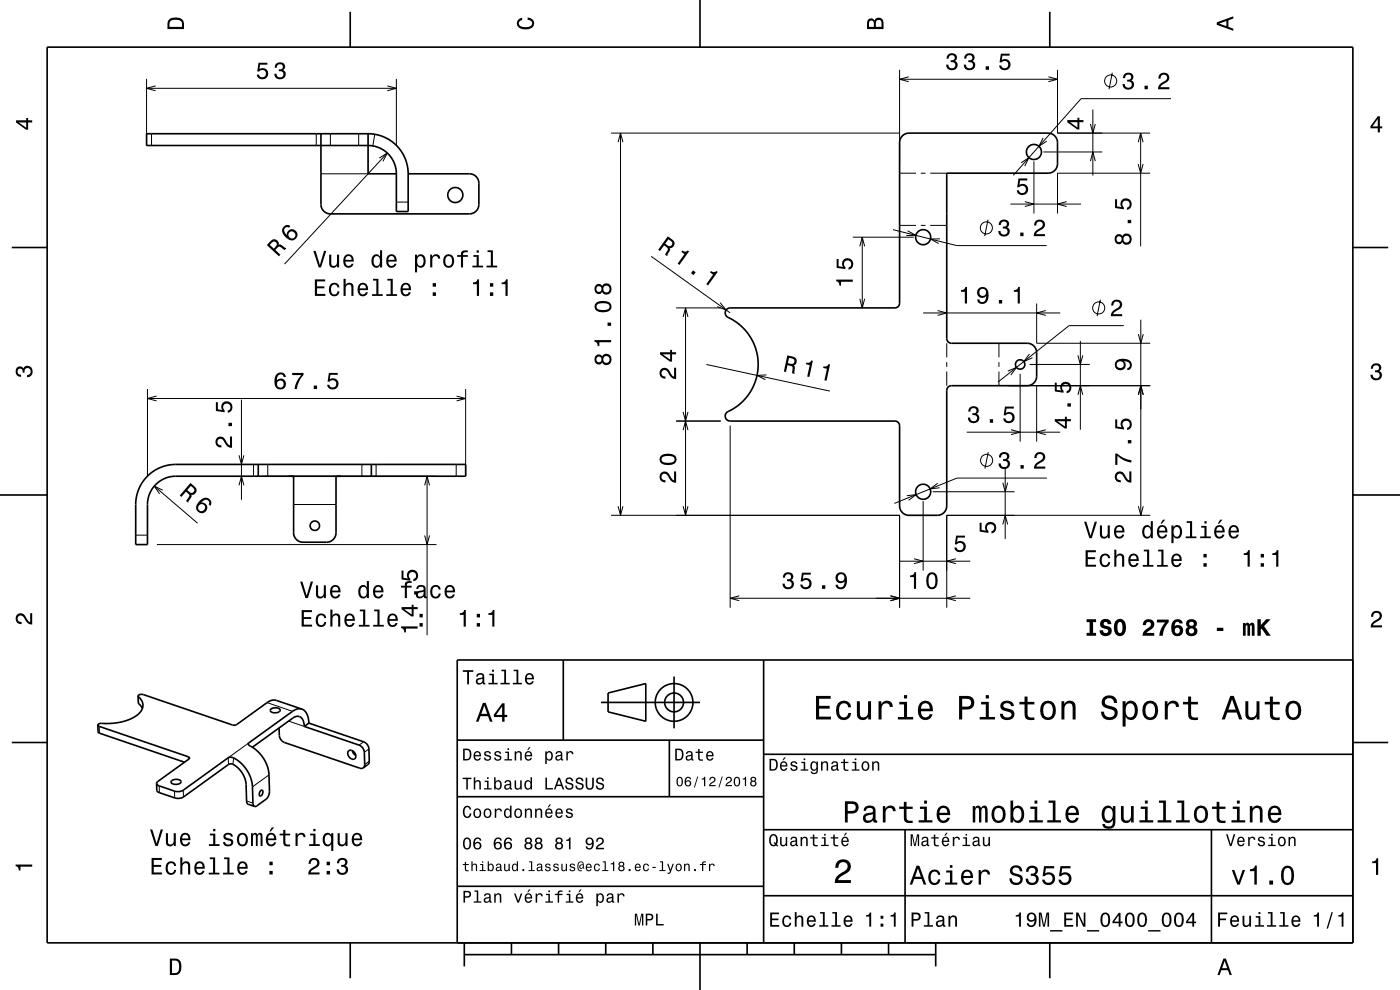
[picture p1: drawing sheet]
<svg xmlns="http://www.w3.org/2000/svg" width="297mm" height="210mm" viewBox="0 0 297 210" stroke-linecap="round" stroke-linejoin="round" font-family="sans-serif">
<g fill="none" stroke="#000" stroke-width=".21">
<path d="M31.1 16.7v14.2M31.1 18.7h53M33 18.2l-1.9 .5 1.9 .6M82.2 18.2l1.9 .5-1.9 .6M84.1 16.7v14.2M190.8 14.8v19.9M190.8 16.8h33.5M192.8 16.3l-2 .5 2 .5M222.4 16.3l1.9 .5-1.9 .5M224.3 14.8v13.4h19.7M236 15.4l-.7 3.5M32.1 28.4v2.5"/>
<path d="M67.1 28.4v2.5M68.1 36.9h10M70.1 28.4v2.5M76.1 28.4v2.5M79.5 28.5l-.4 2.4M80.5 33.5l1.7-1-1 1.7M82.2 32.5l-21.8 23.5M129.6 28.2h61.2M131.1 30.2l.5-2 .6 2M131.6 28.2v81.1M190.8 36.7h3.5M195.3 36.7h1"/>
<path d="M197.3 36.7h3.5M216.6 34.5l1.7-1.1-.9 1.8M219.3 34.2v11.1M221.3 29.2l-.9 1.8 1.7-1.1M221.3 32.2h12.5M231.3 26.3l.5 1.9 .6-1.9M231.3 34.2l.5-2 .6 2M231.8 23.2v14M241.5 34.8l.5 1.9 .5-1.9M241.5 30.2l.5-2 .5 2M242 28.2v24M244 36.7h-19.7v8.6"/>
<path d="M248.4 20.9h-19.1l-14.3 16.3M84.1 42.9h2.5M138.1 54.4l16.8 12M180.9 50.3h12.9M182.4 52.2l.5-1.9 .5 1.9M182.9 50.3v15M189.4 48.7l13.6 3.4h19M190.8 47.8h3.5M192.5 49l1.8 .9-2 .1M195.3 47.8h1M197.3 47.8h3.5M199.4 50.7h-2l1.7 1"/>
<path d="M209.6 46.6l-.7 3.5M214.3 43.3h15M217.4 42.8l1.9 .5-1.9 .5M226.3 42.8l-2 .5 2 .5M143.4 65.3h9.5M144.9 67.2l.5-1.9 .6 1.9M145.4 65.3v44M149.8 77.3l26.3 5.7M152.8 64.2l1.2 1.6-1.8-.7M162.6 79.5l-2 .1 1.8 .9M182.4 63.4l.5 1.9 .5-1.9M195.8 66.4h29.1"/>
<path d="M198.9 65.9l1.9 .5-1.9 .5M200.8 72.8v3M200.8 76.8v1M200.8 78.8v3M211.9 72.8v3M211.9 76.8v1M211.9 78.8v3M213.8 78.7l1.8-.8-1.2 1.6M216.4 79.3v14.4M218.4 75.1l-1.2 1.6 1.8-.8M218.4 77.3h12.8M219.9 64.4v8.4h24.1"/>
<path d="M221.8 65.9l-1.9 .5 1.9 .5M228.7 75.4l.5 1.9 .5-1.9M229.2 72.3v18.9M233.4 63.6l-.7 3.5M238.4 69.1h-11.6l-15.1 11.9M241.5 70.9l.5 1.9 .5-1.9M242 67.8v41.5M31.3 82.5v18.5M31.3 84.5h67.5M33.2 84l-1.9 .5 1.9 .5M50.7 96.6l.5 1.9 .5-1.9M51.2 84.8v21.2"/>
<path d="M53.8 98.5v2.5M56.8 98.5v2.5M76.8 98.5v2.5M79.8 98.5v2.5M96.8 98.5v2.5M96.9 84l1.9 .5-1.9 .5M98.8 82.5v18.5M143.4 89.3h9.5M144.9 91.2l.5-1.9 .6 1.9M144.9 87.4l.5 1.9 .6-1.9M154.9 90.3v38.6M205.1 91.7h19.8"/>
<path d="M209.6 95.9l-.6 3.5M213.3 99.3v15M213.9 81.8h30.1M214.5 91.2l1.9 .5-1.9 .5M219.9 81.8v11.9M221.8 91.2l-1.9 .5 1.9 .5M228.7 83.7l.5-1.9 .5 1.9M241.5 83.7l.5-1.9 .5 1.9M28.8 113.5h2.5M32.7 103.1l9.2 7.9M33.3 115.5h59.3M34.5 104l-1.8-.9 1.2 1.7"/>
<path d="M50.7 103l.5-2 .5 2M55.8 101h36.8M62.3 107h9M90.1 113.6l.5 1.9 .5-1.9M90.1 103l.5-2 .5 2M90.6 101v33.8M129.6 109.3h61.2v19.6M131.1 107.4l.5 1.9 .6-1.9M144.9 107.4l.5 1.9 .6-1.9M190.8 119h15M192.4 105.2l2-.3-1.6 1.2M193.9 118.5l1.9 .5-1.9 .6"/>
<path d="M195.8 106.3v14.7M197.8 104.3h17.5M198.9 102.5l-1.6 1.2 2-.2M202.8 118.5l-2 .5 2 .6M212.7 102.4l.6 1.9 .5-1.9M212.7 111.2l.6-1.9 .5 1.9M222.1 101.4h-19.1l-13.3 5.4M241.5 107.4l.5 1.9 .5-1.9M244 109.3h-43.2v19.6M154.9 126.9h50.9M156.8 126.4l-1.9 .5 1.9 .5M188.9 126.4l1.9 .5-1.9 .5"/>
<path d="M202.8 126.4l-2 .5 2 .5M21.1 154.1v1.4M29.4 147.8v1.5M52.7 158v-.4l-4.3 3.1 .1 1.5M56.7 149l5.4 1.9M61.2 153l3.3 1.1M77.1 157.4l-.9 .7M78.3 158.9l-1 .7M33.8 166.7v1.4M37 167.8l.1 1.5M38.9 167.6v1.5M39.9 160.5l.1 .6"/>
<path d="M49.6 160.8l-.2 1.3M52.3 169.9l1.4 .5M57.1 164.4l-3.5 2.5M78.3 161.5l-.9 .7"/>
<circle cx="235.6" cy="17.2" r="1.28"/>
<circle cx="209.3" cy="48.3" r="1.28"/>
<circle cx="233.1" cy="65.3" r="1.28"/>
<circle cx="209.3" cy="97.7" r="1.28"/>
</g>
<g fill="none" stroke="#000" stroke-width=".35">
<path d="M10 10h277v190h-277zM74.3 2.5v7.5M148.5 0v10M222.7 2.5v7.5M68.1 28.4v15a2 2 0 0 0 2 2h29.5a2 2 0 0 0 2-2v-4.5a2 2 0 0 0-2-2h-13M78.1 28.4a8.5 8.5 0 0 1 8.5 8.5M78.1 28.4h-47v2.5h47a6 6 0 0 1 6 6M78.1 28.4v8.5h6M84.1 36.9v8h2.5v-8M2.5 52.5h7.5M287 52.5h7.5M154.2 65.6l.7-.3h34.9l.7-.3 .3-.7v-34.1a2 2 0 0 1 2-2h29.5a2.01 2.01 0 0 1 2 2v4.5a2 2 0 0 1-2 2h-21.5v35.1l.2 .5 .3 .4 .5 .1h16.1a2 2 0 0 1 2 2v5a2 2 0 0 1-2 2h-16.1l-.4 .1-.4 .4-.2 .4v24.6a2.01 2.01 0 0 1-2 2h-6a2 2 0 0 1-2-2v-17l-.1-.5-.3-.3-.6-.2h-34.9a1.12 1.12 0 0 1-1.1-1.1 1.12 1.12 0 0 1 1.1-1.1 11.1 11.1 0 0 0 5.9-10.2 11.1 11.1 0 0 0-6.6-9.8l-.3-.4v-.5z"/>
<path d="M54.8 98.5v2.5M78.8 98.5v2.5M0 105h10M31.2 101.1a8.5 8.5 0 0 1 6.1-2.6h61.5v2.5h-61.5a6 6 0 0 0-6 6v8.5h-2.5v-8.5a8.5 8.5 0 0 1 2.4-5.9zM61.3 101l1 .1v11.9a2 2 0 0 0 2 2h5a2 2 0 0 0 2-2v-11.9l1-.1M287 105h10M119.5 140v17M162 140v60M287 140h-190v60M2.5 157.5h7.5M20.8 153.8l.3 .3 19.1 6.6-.1 .3-6.6 4.8-.3 .4M20.8 153.8v1.5l.3 .2 18 6.2"/>
<path d="M29.3 147.7l.4-.4h.7l19.1 6.5 .7-.1 6.5-4.7 1-.5 .9 .1 5.4 1.8M29.3 147.7a2.41 2.41 0 0 1-.4 4.1 12.8 12.8 0 0 1-7.8 1.7l-.3 .3M29.3 147.7v1.4l.9 1.2M57.5 150.4a1.44 1.44 0 0 1 2 .2 1.33 1.33 0 0 1-2.2 .1zM59.2 154.4l.1 1.6a1.78 1.78 0 0 0 1.1 1.5l15.9 5.4h.8M64 150.4h-.9l-.9 .4-9.6 6.9a1.4 1.4 0 0 0 1.1 .9 7.7 7.7 0 0 1 3.4 5.8l.1 3.5a2.23 2.23 0 0 1-.8 1.6l-2 1.5-.4 .1M64 150.4a2.95 2.95 0 0 1 1.5 3M64.5 154.1a1.8 1.8 0 0 0-1.4-2.2l-1 .4-8.6 6.2M64.5 154.1l11.7 4a1.78 1.78 0 0 1 1.1 1.5l.1 2.6-.3 .7M65.5 153.4l11.6 4a1.77 1.77 0 0 1 1.2 1.5v2.8l-.3 .5-.9 .7M65.5 153.4l-1 .7M73.9 159.4a1.07 1.07 0 0 1 1.3 .2 1.07 1.07 0 0 1 0 1.4 1.18 1.18 0 0 1-1.3-1.6z"/>
<path d="M74.8 159.2l.3 .7 .4 .3M97 157h65M127.5 149h21M129 147l8-2v8l-8-2zM142 157v12M143 143.5v11M287 157.5h7.5M33.2 166.2l.4 .4 3.4 1.2a2.29 2.29 0 0 0 1.9-.2l9.5-6.9a2.86 2.86 0 0 1 2.7 1.1 7.5 7.5 0 0 1 2.5 5.1l.1 3.7 .3 .5M33.2 166.2l.1 1.4 .2 .4 3.6 1.3a2.29 2.29 0 0 0 1.8-.2l9.6-6.9a1.92 1.92 0 0 1 2.1 .8 5.3 5.3 0 0 1 1.6 3.4l.2 3.9 .3 .3 1.3 .5M36.4 165.7a1.42 1.42 0 0 1 2 .1 1.33 1.33 0 0 1-2.1 .1zM55.2 167.8l.3-.2a.69 .69 0 0 1 .3 .7 .69 .69 0 0 1-.5 .6l-.2-.1-.1-.3zM97 169h65"/>
<path d="M162 176h125M162 160h125M192 176v24M257 176v24M97 188h65M162 190h125M74.3 200v7.5M98.5 202.5h100M98.5 200v5M108.5 200v2.5M118.5 200v2.5M128.5 200v2.5"/>
<path d="M138.5 200v2.5M148.5 200v10M158.5 200v2.5M168.5 200v2.5M178.5 200v2.5M188.5 200v2.5M198.5 200v5M222.7 200v7.5"/>
<circle cx="219.3" cy="32.2" r="1.6"/>
<circle cx="96.6" cy="41.4" r="1.6"/>
<circle cx="195.8" cy="50.3" r="1.6"/>
<circle cx="216.4" cy="77.3" r="1"/>
<circle cx="66.8" cy="111.5" r="1"/>
<circle cx="195.8" cy="104.3" r="1.6"/>
<circle cx="143" cy="149" r="2"/>
<circle cx="143" cy="149" r="4"/>
</g>
<g fill="#000">
<path d="M36 4a2.18 2.18 0 0 0-.5 2.2h3.5v-1.2a1.43 1.43 0 0 0-1.7-1.3zM36.3 4.4a2.15 2.15 0 0 1 2.2 .3l.1 1h-2.6v-1z" fill-rule="evenodd"/>
<path d="M54.8 13.3l-.2 1.9h.4a.79 .79 0 0 1 1.1-.2 .79 .79 0 0 1 .1 1.1 .79 .79 0 0 1-1.2 0l-.1-.3h-.4a1.21 1.21 0 0 0 1.5 1.1 1.21 1.21 0 0 0 .8-1.7 1.21 1.21 0 0 0-1.8-.5l.2-1h1.5v-.4zM58.6 13.5l-.3 .9h.4a.62 .62 0 0 1 .4-.8 .62 .62 0 0 1 .7 .3 .62 .62 0 0 1-.2 .8h-.4v.4a.72 .72 0 0 1 .9 .5 .72 .72 0 0 1-.5 .9 .72 .72 0 0 1-.9-.5l-.1-.4h-.4a1.18 1.18 0 0 0 1.5 1.2 1.18 1.18 0 0 0 .6-1.8l-.2-.1a.9 .9 0 0 0 .3-1.2 .9 .9 0 0 0-1-.5z" fill-rule="evenodd"/>
<path d="M109.9 4.2l.9-.4v.4a.7 .7 0 0 0-.7 .5 .7 .7 0 0 0 .3 .8 1.7 1.7 0 0 0 2.5-.5 .9 .9 0 0 0-1-.8v-.5a1.24 1.24 0 0 1 1.4 1.1 1.24 1.24 0 0 1-1 1.4 2.22 2.22 0 0 1-2.5-.7l-.2-.5z" fill-rule="evenodd"/>
<path d="M184.2 4.2l-.3 .7v1.3h3.5v-1.3a.98 .98 0 0 0-.7-1.1 .98 .98 0 0 0-1.2 .6 .84 .84 0 0 0-1.3-.2zM184.5 4.5a.54 .54 0 0 1 .6-.1 .54 .54 0 0 1 .3 .6v.7h-1zM185.9 4.4a.62 .62 0 0 1 .8-.1 .62 .62 0 0 1 .3 .6v.8h-1.2z" fill-rule="evenodd"/>
<path d="M201.1 11.6l-.3 .8h.4a.62 .62 0 0 1 .4-.7 .62 .62 0 0 1 .8 .3 .62 .62 0 0 1-.2 .8h-.5v.4a.72 .72 0 0 1 .9 .4 .72 .72 0 0 1-.5 1 .72 .72 0 0 1-.9-.6v-.3h-.5a1.18 1.18 0 0 0 1.5 1.2 1.18 1.18 0 0 0 .6-1.8l-.2-.2a.9 .9 0 0 0 .3-1.1 .9 .9 0 0 0-1-.5zM204.8 11.6l-.3 .8h.5a.62 .62 0 0 1 .3-.7 .62 .62 0 0 1 .8 .3 .62 .62 0 0 1-.2 .8h-.5v.4a.72 .72 0 0 1 1 .4 .72 .72 0 0 1-.5 1 .72 .72 0 0 1-.9-.6l-.1-.3h-.4a1.18 1.18 0 0 0 1.5 1.2 1.18 1.18 0 0 0 .6-1.8l-.3-.2a.9 .9 0 0 0 .4-1.1 .9 .9 0 0 0-1.1-.5zM209.1 14.1v.7h.7v-.7zM212.3 11.4l-.3 1.8h.4a.8 .8 0 0 1 1.3-.2 .8 .8 0 0 1-.1 1.3 .8 .8 0 0 1-1.2-.4h-.5a1.21 1.21 0 0 0 1.5 1.1 1.21 1.21 0 0 0 .9-1.7 1.21 1.21 0 0 0-1.8-.6l.2-.9h1.5v-.4z" fill-rule="evenodd"/>
<path d="M238.5 15.7l-.3 .9h.5a.62 .62 0 0 1 .3-.8 .62 .62 0 0 1 .8 .3 .62 .62 0 0 1-.2 .8h-.5v.4a.72 .72 0 0 1 1 .5 .72 .72 0 0 1-.5 .9 .72 .72 0 0 1-.9-.5l-.1-.4h-.5a1.18 1.18 0 0 0 1.6 1.2 1.18 1.18 0 0 0 .6-1.8l-.3-.1a.9 .9 0 0 0 .4-1.2 .9 .9 0 0 0-1.1-.5zM242.8 18.2v.7h.7v-.7zM246.1 15.7l-.3 .4-.1 .6h.5a.7 .7 0 0 1 .5-.9 .7 .7 0 0 1 .9 .5 .7 .7 0 0 1-.5 .9 1.8 1.8 0 0 0-1.4 1.7h2.4v-.4h-1.9a2.2 2.2 0 0 1 1.4-1.2 1.13 1.13 0 0 0 .1-1.6 1.13 1.13 0 0 0-1.6 0z" fill-rule="evenodd"/>
<path d="M258.1 4.7v.6l3.5 1.2v-.4l-1-.4v-1.4l1-.4v-.4zM258.6 5l1.6-.5v1z" fill-rule="evenodd"/>
<path d="M3.4 25.5v.5l2.1 1.5h.5v-1.5h.8v-.5h-.8v-.5h-.4v.5zM4 26h1.6v1.1z" fill-rule="evenodd"/>
<path d="M226.4 25.5v.4l2.1 1.6h.5v-1.6h.8v-.4h-.8v-.5h-.4v.5zM227 25.9h1.6v1.1z" fill-rule="evenodd"/>
<path d="M292.3 24.7l-1.6 2.1v.4h1.6v.9h.4v-.9h.5v-.4h-.5v-2.1zM292.3 25.2v1.6h-1.1z" fill-rule="evenodd"/>
<path d="M57.4 51.1l-.8 .9 2.6 2.4 .3-.4-1.1-1a.84 .84 0 0 1 1.2-.5l.8 .5 .4-.3-1.3-.8h-.4a.97 .97 0 0 0-.5-1.1 .97 .97 0 0 0-1.2 .3zM57.6 51.5a.59 .59 0 0 1 .9-.1 .59 .59 0 0 1 0 .9l-.4 .4-.9-.8z" fill-rule="evenodd"/>
<path d="M60.2 48.1a1.58 1.58 0 0 0 .5 2.3 1.26 1.26 0 0 0 1.9 .4 1.26 1.26 0 0 0 .1-1.9 1.11 1.11 0 0 0-1.2-.2 1.11 1.11 0 0 0-.7 1.2 1.03 1.03 0 0 1-.3-1.5 .58 .58 0 0 1 .8-.1l.3-.3a.99 .99 0 0 0-1.4 .1zM61.2 49.9a.75 .75 0 0 1 1.5 0 .75 .75 0 0 1-1.5 0z" fill-rule="evenodd"/>
<path d="M66.5 53.2l1.1 3.5h.5l1.1-3.5h-.5l-.8 3-.9-3zM69.8 54v1.8a.89 .89 0 0 0 .6 1 .89 .89 0 0 0 1.1-.5v.4h.4v-2.7h-.4v1.6a.65 .65 0 0 1-.4 .8 .65 .65 0 0 1-.8-.4v-2zM73.1 54.3a1.54 1.54 0 0 0 .8 2.5 1.06 1.06 0 0 0 1.1-.9h-.4l-.3 .4-.3 .1a.76 .76 0 0 1-.7-.9h1.7a1.17 1.17 0 0 0-.4-1.4 1.17 1.17 0 0 0-1.5 .2zM73.5 54.5a.66 .66 0 0 1 .8-.1 .66 .66 0 0 1 .3 .7h-1.3zM79.1 54.3a1.58 1.58 0 0 0 .7 2.5l.5-.1 .3-.4v.4h.5v-3.6h-.5v1.3a.89 .89 0 0 0-1.5-.1zM79.4 54.6a.62 .62 0 0 1 .7-.3 .62 .62 0 0 1 .5 .6 1.12 1.12 0 0 1-.7 1.5 1.19 1.19 0 0 1-.5-1.8zM82.2 54.3a1.54 1.54 0 0 0 .8 2.5 1.06 1.06 0 0 0 1.1-.9h-.4l-.3 .4-.3 .1a.76 .76 0 0 1-.7-.9h1.8a1.16 1.16 0 0 0-.5-1.4 1.16 1.16 0 0 0-1.5 .2zM82.6 54.5a.66 .66 0 0 1 .8-.1 .66 .66 0 0 1 .3 .7h-1.3zM88 54v3.8h.5v-1.5a.93 .93 0 0 0 1 .5 .93 .93 0 0 0 .7-.8 1.5 1.5 0 0 0-.9-2.1l-.5 .1-.3 .4v-.4zM88.7 54.6a.63 .63 0 0 1 .7-.3 .63 .63 0 0 1 .4 .6 1.13 1.13 0 0 1-.6 1.5 1.18 1.18 0 0 1-.5-1.8zM91.3 54v2.7h.4v-1.5a.66 .66 0 0 1 .4-.8 .66 .66 0 0 1 .8 .2v.3h.5a.9 .9 0 0 0-.7-1 .9 .9 0 0 0-1 .6v-.5zM94.3 54.3a1.53 1.53 0 0 0 .9 2.5 1.48 1.48 0 0 0 1.2-1.4 1.48 1.48 0 0 0-1.2-1.5l-.5 .1zM94.6 54.6a.67 .67 0 0 1 .8-.3 .67 .67 0 0 1 .5 .6 1.11 1.11 0 0 1-.7 1.5 1.17 1.17 0 0 1-.6-1.8zM97 54.1v.4h.8v2.2h.4v-2.2h1v-.4h-1l.1-.4 .3-.2h.6v-.4a1.03 1.03 0 0 0-1.4 .8v.2zM100.4 54.1v.4h.7v1.8h-.9v.4h2.3v-.4h-.9v-2.2zM101.1 53.1v.5h.5v-.5zM103.4 53.1v.4h.7v2.8h-.9v.4h2.3v-.4h-.9v-3.2z" fill-rule="evenodd"/>
<path d="M141.7 50.1l-2.1 2.9 .4 .3 .9-1.2a1.09 1.09 0 0 1 .8 .8l-.6 1.1 .4 .3 .7-1.3-.1-.4a.97 .97 0 0 0 1-.7 .97 .97 0 0 0-.5-1.1zM141.8 50.8a1.07 1.07 0 0 1 .8 .9 .6 .6 0 0 1-.4 .5 .6 .6 0 0 1-.6-.2l-.5-.3z" fill-rule="evenodd"/>
<path d="M144.7 53.1l-.2 .3 .7 .5-1.4 2 .3 .3 2.1-2.9-.3-.2a.77 .77 0 0 1-1.2 0zM147 57.3l-.4 .7 .5 .4 .5-.7zM150.8 57.5l-.2 .3 .7 .5-1.5 2 .4 .2 2.1-2.8-.3-.2a.77 .77 0 0 1-1.2 0z" fill-rule="evenodd"/>
<path d="M177.4 59.3v.4a.77 .77 0 0 1 .7 .9h.3v-.8h2.5v-.5zM177.5 54.9v1.9l1.8 .3v-.4a.79 .79 0 0 1-.1-1.2 .79 .79 0 0 1 1.1 0 .79 .79 0 0 1 0 1.2h-.3v.5a1.21 1.21 0 0 0 1.1-1.5 1.21 1.21 0 0 0-1.7-.8 1.21 1.21 0 0 0-.5 1.7l-1-.1v-1.6z" fill-rule="evenodd"/>
<path d="M212.2 46.9l-.3 .8h.4a.62 .62 0 0 1 .3-.7 .62 .62 0 0 1 .8 .2 .62 .62 0 0 1-.2 .8l-.5 .1v.4a.72 .72 0 0 1 1 .4 .72 .72 0 0 1-.5 .9 .72 .72 0 0 1-.9-.5l-.1-.3h-.4a1.18 1.18 0 0 0 1.5 1.2 1.18 1.18 0 0 0 .6-1.8l-.3-.2a.9 .9 0 0 0 .4-1.1 .9 .9 0 0 0-1-.5zM216.4 49.3v.8h.7v-.8zM219.7 46.9l-.3 .9h.4a.71 .71 0 0 1 .5-.8 .71 .71 0 0 1 .9 .5 .71 .71 0 0 1-.5 .9 1.81 1.81 0 0 0-1.4 1.7h2.4v-.4h-1.9a2.23 2.23 0 0 1 1.5-1.2 1.13 1.13 0 0 0 .1-1.7 1.13 1.13 0 0 0-1.7 .1z" fill-rule="evenodd"/>
<path d="M216.1 37.9h1.8v.4h-1.5l-.1 .9a1.21 1.21 0 0 1 1.7 .6 1.21 1.21 0 0 1-.8 1.6 1.21 1.21 0 0 1-1.5-1h.5a.79 .79 0 0 0 1 .5 .79 .79 0 0 0 .4-1.1 .79 .79 0 0 0-1.1-.3l-.3 .2h-.4z" fill-rule="evenodd"/>
<path d="M236.7 49.9a1.06 1.06 0 0 0-.2 1.4 1.06 1.06 0 0 0 1.3 .4l.3-.3a1.11 1.11 0 0 0 1.5 .4 1.11 1.11 0 0 0 .4-1.6 1.03 1.03 0 0 0-.9-.7 1.03 1.03 0 0 0-1 .6l-.1-.2a.85 .85 0 0 0-1.3 0zM238.3 50.7a.71 .71 0 0 1 1.4 0 .71 .71 0 0 1-1.4 0zM236.8 50.7a.6 .6 0 0 1 1.2 0 .6 .6 0 0 1-1.2 0zM239.2 46.6v.7h.8v-.7zM236.6 42.3v1.8l1.8 .3v-.4a.8 .8 0 0 1-.2-1.2 .8 .8 0 0 1 1.2 0 .8 .8 0 0 1-.3 1.2v.5a1.21 1.21 0 0 0 1-1.5 1.21 1.21 0 0 0-1.6-.8 1.21 1.21 0 0 0-.6 1.7l-.9-.1v-1.5z" fill-rule="evenodd"/>
<path d="M58.8 79.3l-.5 .8a1.75 1.75 0 0 0 1.2 2.5 1.15 1.15 0 0 0 1.1-1.5 1.15 1.15 0 0 0-1.9-.4 1.02 1.02 0 0 1 .8-1.3 .58 .58 0 0 1 .7 .6h.4a1.12 1.12 0 0 0-.7-1 1.12 1.12 0 0 0-1.1 .3zM58.7 81.5a.75 .75 0 0 1 1.5 0 .75 .75 0 0 1-1.5 0zM62 79.1v.5h1.9a5.2 5.2 0 0 0-1.4 2.9h.5a5.3 5.3 0 0 1 1.4-3v-.4zM66.6 81.8v.7h.7v-.7zM69.8 79.1l-.3 1.9h.4a.79 .79 0 0 1 1.2-.2 .79 .79 0 0 1 0 1.1 .79 .79 0 0 1-1.2 0v-.3h-.5a1.21 1.21 0 0 0 1.5 1.1 1.21 1.21 0 0 0 .8-1.7 1.21 1.21 0 0 0-1.7-.5l.1-1h1.5v-.4z" fill-rule="evenodd"/>
<path d="M66.8 59.3v3.5h2.2v-.5h-1.7v-1.1h1.5v-.5h-1.5v-1h1.7v-.4zM70.1 60.3a1.53 1.53 0 0 0 .8 2.6 1.05 1.05 0 0 0 1.1-1.1h-.4a.67 .67 0 0 1-.6 .7 .67 .67 0 0 1-.7-.6 1.11 1.11 0 0 1 .6-1.5 .6 .6 0 0 1 .7 .6h.4a1.09 1.09 0 0 0-.7-1 1.09 1.09 0 0 0-1.2 .3zM72.9 59.1v3.7h.4v-1.6a.63 .63 0 0 1 .4-.8 .63 .63 0 0 1 .8 .4v2h.5v-1.8a.88 .88 0 0 0-.6-1 .88 .88 0 0 0-1.1 .5v-1.4zM76.2 60.3a1.54 1.54 0 0 0 .8 2.6 1.05 1.05 0 0 0 1-.9h-.4l-.2 .3-.4 .2a.76 .76 0 0 1-.7-1h1.8a1.16 1.16 0 0 0-.5-1.3 1.16 1.16 0 0 0-1.4 .1zM76.5 60.6a.66 .66 0 0 1 .8-.2 .66 .66 0 0 1 .3 .8h-1.3zM79.1 59.1v.4h.7v2.9h-.9v.4h2.3v-.4h-.9v-3.3zM82.2 59.1v.4h.7v2.9h-.9v.4h2.2v-.4h-.9v-3.3zM85.3 60.3a1.54 1.54 0 0 0 .8 2.6 1.06 1.06 0 0 0 1-.9h-.4l-.2 .3-.4 .2a.76 .76 0 0 1-.7-1h1.8a1.17 1.17 0 0 0-.5-1.3 1.17 1.17 0 0 0-1.4 .1zM85.6 60.6a.66 .66 0 0 1 .8-.2 .66 .66 0 0 1 .3 .8h-1.3zM91.8 62v.8h.7v-.8zM91.8 60.1v.7h.7v-.7z" fill-rule="evenodd"/>
<path d="M100.3 59.9v.4h.9v2.5h.4v-3.6h-.3a.77 .77 0 0 1-1 .7zM103.9 62v.8h.7v-.8zM103.9 60.1v.7h.7v-.7zM106.4 59.9v.4h.8v2.5h.5v-3.6h-.3a.77 .77 0 0 1-1 .7z" fill-rule="evenodd"/>
<path d="M126.4 75.5a1.06 1.06 0 0 0-.2 1.3 1.06 1.06 0 0 0 1.3 .4l.3-.3a1.11 1.11 0 0 0 1.5 .4 1.11 1.11 0 0 0 .4-1.6 1.03 1.03 0 0 0-1-.7 1.03 1.03 0 0 0-.9 .6l-.2-.2a.85 .85 0 0 0-1.2 .1zM128 76.3a.71 .71 0 0 1 1.4 0 .71 .71 0 0 1-1.4 0zM126.5 76.3a.6 .6 0 0 1 1.2 0 .6 .6 0 0 1-1.2 0zM126.1 72.1v.4a.77 .77 0 0 1 .7 .9h.3v-.8h2.5v-.5zM128.9 68.4v.7h.7v-.7zM126.6 64.1a1.13 1.13 0 0 0-.4 1.3 1.13 1.13 0 0 0 .9 .8 2.28 2.28 0 0 0 2.5-.6 1.14 1.14 0 0 0-.9-1.7 2.86 2.86 0 0 0-2.1 .2zM126.6 64.7a2.37 2.37 0 0 1 2.6 0v.7a2.37 2.37 0 0 1-2.6 0zM126.4 60.5a1.06 1.06 0 0 0-.2 1.4 1.06 1.06 0 0 0 1.3 .4l.3-.4a1.11 1.11 0 0 0 1.5 .5 1.11 1.11 0 0 0 .4-1.6 1.03 1.03 0 0 0-1-.7 1.03 1.03 0 0 0-.9 .6l-.2-.2a.84 .84 0 0 0-1.2 0zM128 61.3a.71 .71 0 0 1 1.4 0 .71 .71 0 0 1-1.4 0zM126.5 61.3a.6 .6 0 0 1 1.2 0 .6 .6 0 0 1-1.2 0z" fill-rule="evenodd"/>
<path d="M167 75.4l-.7 3.4 .4 .1 .4-1.4a1.09 1.09 0 0 1 1.1 .5l-.1 1.2 .5 .1v-1.5l-.2-.3a.97 .97 0 0 0 .6-1 .97 .97 0 0 0-.8-.9zM167.4 75.9a1.09 1.09 0 0 1 1.1 .6 .6 .6 0 0 1-.2 .6 .6 .6 0 0 1-.6 .1l-.6-.2z" fill-rule="evenodd"/>
<path d="M171 76.9v.4l.8 .1-.6 2.5 .5 .1 .7-3.5h-.3a.77 .77 0 0 1-1.1 .4zM174.7 77.7l-.1 .4 .8 .1-.5 2.5 .4 .1 .8-3.5-.3-.1a.77 .77 0 0 1-1.1 .5z" fill-rule="evenodd"/>
<path d="M203.9 61.5v.4h.8v2.5h.4v-3.5h-.3a.77 .77 0 0 1-.9 .6zM207.6 61.2a1.15 1.15 0 0 0 0 1.7 1.15 1.15 0 0 0 1.6-.1 1.02 1.02 0 0 1-.8 1.3 .56 .56 0 0 1-.6-.6h-.5a1.18 1.18 0 0 0 1.2 1 1.18 1.18 0 0 0 1.1-1.1 1.76 1.76 0 0 0-1.1-2.5zM207.8 62a.74 .74 0 0 1 1.4 0 .74 .74 0 0 1-1.4 0zM211.9 63.6v.8h.7v-.8zM215.1 61.5v.4h.8v2.5h.5v-3.5h-.4a.77 .77 0 0 1-.9 .6z" fill-rule="evenodd"/>
<path d="M236.1 63.9a1.18 1.18 0 0 1 1.9 .3 1.18 1.18 0 0 1-1 1.6l-.6 .4-.2 .4h1.9v.5h-2.4a1.81 1.81 0 0 1 1.4-1.8 .71 .71 0 0 0 .5-.8 .71 .71 0 0 0-.9-.5 .71 .71 0 0 0-.5 .8h-.5z" fill-rule="evenodd"/>
<path d="M236.9 76.4a1.17 1.17 0 0 0-.3 1.7 1.17 1.17 0 0 0 1.7 .2 1.17 1.17 0 0 0 .1-1.7 1.03 1.03 0 0 1 1.3 .8 .56 .56 0 0 1-.6 .7v.4a1.18 1.18 0 0 0 1-1.2 1.18 1.18 0 0 0-1.1-1.1 2.88 2.88 0 0 0-2.1 .2zM236.9 77.3a.75 .75 0 0 1 1.5 0 .75 .75 0 0 1-1.5 0z" fill-rule="evenodd"/>
<path d="M291.1 77.4a1.08 1.08 0 0 1 1.4-.2 1.08 1.08 0 0 1 .4 1.2l-.3 .3a1.06 1.06 0 0 1 .5 1.3 1.06 1.06 0 0 1-1.2 .7 1.1 1.1 0 0 1-1.2-1.2h.5a.71 .71 0 0 0 1 .8 .71 .71 0 0 0 .1-1.3h-.6v-.4a.61 .61 0 0 0 .8-.3 .61 .61 0 0 0-.2-.8 .61 .61 0 0 0-.9 .2l-.1 .5h-.5z" fill-rule="evenodd"/>
<path d="M3.6 78a.86 .86 0 0 1 1.4 .2 1.06 1.06 0 0 1 1.2-.6 1.06 1.06 0 0 1 .7 1.2 1.1 1.1 0 0 1-1.2 1.2v-.4a.71 .71 0 0 0 .8-1 .71 .71 0 0 0-1.3-.1v.6h-.4a.61 .61 0 0 0-.3-.8 .61 .61 0 0 0-.8 .2 .61 .61 0 0 0 .2 .8l.6 .2v.4a1.15 1.15 0 0 1-1.2-.6 1.15 1.15 0 0 1 .3-1.3z" fill-rule="evenodd"/>
<path d="M46 92.9a1.2 1.2 0 0 0-.2 1.4 1.2 1.2 0 0 0 1.2 .6v-.4a.71 .71 0 0 1-.9-.6 .71 .71 0 0 1 .5-.8 .71 .71 0 0 1 .9 .5 1.8 1.8 0 0 0 1.7 1.4v-2.4h-.4v1.9a2.2 2.2 0 0 1-1.2-1.5 1.11 1.11 0 0 0-1.6-.1zM48.5 89.7v.7h.7v-.7zM45.8 85.3v1.9l1.9 .3v-.5a.79 .79 0 0 1-.2-1.1 .79 .79 0 0 1 1.1-.1 .79 .79 0 0 1 0 1.2l-.3 .1v.5a1.21 1.21 0 0 0 1.1-1.5 1.21 1.21 0 0 0-1.7-.9 1.21 1.21 0 0 0-.5 1.8l-1-.2v-1.5z" fill-rule="evenodd"/>
<path d="M140.2 78.3a1.2 1.2 0 0 0-.2 1.4 1.2 1.2 0 0 0 1.2 .6v-.4a.71 .71 0 0 1-.9-.5 .71 .71 0 0 1 .5-.9 .71 .71 0 0 1 .9 .5 1.79 1.79 0 0 0 1.7 1.4v-2.4h-.4v1.9a2.23 2.23 0 0 1-1.2-1.5 1.11 1.11 0 0 0-1.6-.1zM140 74.7v.5l2.1 1.5h.5v-1.5h.8v-.5h-.8v-.5h-.4v.5zM140.6 75.2h1.6v1.1z" fill-rule="evenodd"/>
<path d="M205.7 86.5l-.3 .8h.5a.62 .62 0 0 1 .3-.8 .62 .62 0 0 1 .8 .3 .62 .62 0 0 1-.2 .8l-.5 .1v.4a.72 .72 0 0 1 .9 .4 .72 .72 0 0 1-.4 .9 .72 .72 0 0 1-1-.5v-.3h-.5a1.18 1.18 0 0 0 1.5 1.2 1.18 1.18 0 0 0 .6-1.9l-.2-.1a.9 .9 0 0 0 .4-1.1 .9 .9 0 0 0-1.1-.5zM210 88.9v.8h.7v-.8zM213.2 86.3l-.3 1.8h.4a.79 .79 0 0 1 1.2-.2 .79 .79 0 0 1 0 1.2 .79 .79 0 0 1-1.1-.1l-.1-.2h-.5a1.21 1.21 0 0 0 1.5 1 1.21 1.21 0 0 0 .8-1.6 1.21 1.21 0 0 0-1.7-.6l.1-.9h1.6v-.4z" fill-rule="evenodd"/>
<path d="M212.2 96.2l-.3 .8h.5a.62 .62 0 0 1 .3-.7 .62 .62 0 0 1 .8 .2 .62 .62 0 0 1-.2 .9h-.5v.4a.72 .72 0 0 1 .9 .4 .72 .72 0 0 1-.4 .9 .72 .72 0 0 1-.9-.5l-.1-.3h-.5a1.18 1.18 0 0 0 1.5 1.2 1.18 1.18 0 0 0 .6-1.8l-.2-.2a.91 .91 0 0 0 .4-1.1 .91 .91 0 0 0-1.1-.5zM216.5 98.7v.7h.7v-.7zM219.7 96.2l-.3 1h.5a.71 .71 0 0 1 .5-.9 .71 .71 0 0 1 .9 .5 .71 .71 0 0 1-.5 .9 1.8 1.8 0 0 0-1.5 1.7h2.4v-.4h-1.9a2.2 2.2 0 0 1 1.5-1.2 1.13 1.13 0 0 0 .1-1.7 1.13 1.13 0 0 0-1.7 .1z" fill-rule="evenodd"/>
<path d="M223.8 88.9v.5l2.1 1.5h.4v-1.5h.9v-.5h-.9v-.5h-.4v.5zM224.4 89.4h1.5v1.1zM226.4 85.5v.7h.8v-.7zM223.8 81.2v1.8l1.8 .3v-.4a.8 .8 0 0 1-.2-1.2 .8 .8 0 0 1 1.2 0 .8 .8 0 0 1-.3 1.2v.5a1.21 1.21 0 0 0 1-1.5 1.21 1.21 0 0 0-1.6-.8 1.21 1.21 0 0 0-.6 1.7l-.9-.1v-1.5z" fill-rule="evenodd"/>
<path d="M40.4 102.4l-2.3 2.7 .4 .3 .9-1.1a.84 .84 0 0 1 .6 1.2l-.5 .8 .4 .3 .8-1.3-.1-.3a.97 .97 0 0 0 1-.6 .97 .97 0 0 0-.3-1.2zM40.5 103.1a1.09 1.09 0 0 1 .7 1 .6 .6 0 0 1-.5 .5 .6 .6 0 0 1-.6-.3l-.4-.3z" fill-rule="evenodd"/>
<path d="M42.4 106.2a1.63 1.63 0 0 0-.4 2.4 1.15 1.15 0 0 0 1.9-.5 1.15 1.15 0 0 0-1.2-1.5 1.02 1.02 0 0 1 1.5-.4 .58 .58 0 0 1 .1 .8l.3 .3a1.18 1.18 0 0 0-.3-1.5 1.18 1.18 0 0 0-1.6 .1zM42 107.7a.75 .75 0 0 1 1.5 0 .75 .75 0 0 1-1.5 0z" fill-rule="evenodd"/>
<path d="M140.2 100.3a1.2 1.2 0 0 0-.2 1.4 1.2 1.2 0 0 0 1.2 .6v-.4a.7 .7 0 0 1-.9-.5 .7 .7 0 0 1 .5-.9 .7 .7 0 0 1 .9 .5 1.8 1.8 0 0 0 1.7 1.4v-2.4h-.4v1.9a2.2 2.2 0 0 1-1.2-1.5 1.1 1.1 0 0 0-1.6-.1zM140.4 96.5a1.13 1.13 0 0 0-.4 1.3 1.13 1.13 0 0 0 .9 .8 2.29 2.29 0 0 0 2.5-.6 1.14 1.14 0 0 0-.9-1.7 2.86 2.86 0 0 0-2.1 .2zM140.4 97.1a2.37 2.37 0 0 1 2.6 0v.7a2.38 2.38 0 0 1-2.6 0z" fill-rule="evenodd"/>
<path d="M202.8 113.6h1.9v.4h-1.5l-.2 1a1.21 1.21 0 0 1 1.8 .5 1.21 1.21 0 0 1-.8 1.7 1.21 1.21 0 0 1-1.5-1.1h.4a.79 .79 0 0 0 1.1 .5 .79 .79 0 0 0 .4-1.1 .79 .79 0 0 0-1.1-.3l-.3 .3h-.4z" fill-rule="evenodd"/>
<path d="M207.8 110.9h.4v1.5l1 .2a1.21 1.21 0 0 1 .5-1.8 1.21 1.21 0 0 1 1.7 .8 1.21 1.21 0 0 1-1.1 1.5v-.4a.79 .79 0 0 0 .5-1.1 .79 .79 0 0 0-1.1-.4 .79 .79 0 0 0-.3 1.1l.3 .3v.4l-1.9-.2z" fill-rule="evenodd"/>
<path d="M230 110.7l1.1 3.5h.5l1.1-3.5h-.5l-.8 2.9-.9-2.9zM233.3 111.5v1.7a.89 .89 0 0 0 .7 1 .89 .89 0 0 0 1-.4v.4h.4v-2.7h-.4v1.5a.65 .65 0 0 1-.4 .8 .65 .65 0 0 1-.8-.3v-2zM236.6 111.7a1.54 1.54 0 0 0 .8 2.6 1.06 1.06 0 0 0 1.1-.9h-.4l-.3 .3-.3 .2a.76 .76 0 0 1-.7-1h1.8a1.17 1.17 0 0 0-.5-1.3 1.17 1.17 0 0 0-1.5 .1zM237 112a.66 .66 0 0 1 .8-.2 .66 .66 0 0 1 .3 .8h-1.3zM242.6 111.7a1.57 1.57 0 0 0 .7 2.6l.5-.2 .3-.4v.5h.5v-3.7h-.5v1.4a.89 .89 0 0 0-1.5-.2zM242.9 112a.62 .62 0 0 1 .7-.2 .62 .62 0 0 1 .5 .6 1.11 1.11 0 0 1-.7 1.5 1.19 1.19 0 0 1-.5-1.9zM246.7 110.2l-.5 .9h.3l.7-.9zM245.7 111.7a1.54 1.54 0 0 0 .8 2.6 1.06 1.06 0 0 0 1.1-.9h-.4l-.2 .3-.4 .2a.76 .76 0 0 1-.7-1h1.8a1.17 1.17 0 0 0-.5-1.3 1.17 1.17 0 0 0-1.5 .1zM246.1 112a.66 .66 0 0 1 .8-.2 .66 .66 0 0 1 .3 .8h-1.3zM248.5 111.5v3.7h.5v-1.4a.93 .93 0 0 0 .9 .5 .93 .93 0 0 0 .8-.9 1.5 1.5 0 0 0-1-2l-.4 .1-.3 .4v-.4zM249.1 112a.63 .63 0 0 1 .7-.2 .63 .63 0 0 1 .5 .6 1.13 1.13 0 0 1-.6 1.5 1.18 1.18 0 0 1-.6-1.9zM251.8 110.5v.4h.7v2.9h-1v.4h2.3v-.4h-.9v-3.3zM254.8 111.6v.3h.7v1.9h-.9v.4h2.3v-.4h-.9v-2.2zM255.5 110.5v.6h.5v-.6zM258.8 110.2l-.5 .9h.3l.7-.9zM257.9 111.7a1.54 1.54 0 0 0 .8 2.6 1.05 1.05 0 0 0 1.1-.9h-.5l-.2 .3-.4 .2a.76 .76 0 0 1-.7-1h1.8a1.16 1.16 0 0 0-.5-1.3 1.16 1.16 0 0 0-1.4 .1zM258.2 112a.66 .66 0 0 1 .8-.2 .66 .66 0 0 1 .3 .8h-1.3zM260.9 111.7a1.54 1.54 0 0 0 .8 2.6 1.06 1.06 0 0 0 1.1-.9h-.4l-.3 .3-.3 .2a.76 .76 0 0 1-.7-1h1.7a1.17 1.17 0 0 0-.4-1.3 1.17 1.17 0 0 0-1.5 .1zM261.3 112a.66 .66 0 0 1 .8-.2 .66 .66 0 0 1 .3 .8h-1.3z" fill-rule="evenodd"/>
<path d="M236.8 100.3a1.19 1.19 0 0 0-.2 1.4 1.19 1.19 0 0 0 1.2 .6v-.4a.7 .7 0 0 1-.9-.6 .7 .7 0 0 1 .5-.8 .7 .7 0 0 1 .9 .5 1.8 1.8 0 0 0 1.7 1.4v-2.4h-.4v1.9a2.19 2.19 0 0 1-1.2-1.5 1.1 1.1 0 0 0-1.6-.1zM236.6 96.2v2.4h.4v-1.9a5.2 5.2 0 0 0 3 1.4v-.5a5.3 5.3 0 0 1-3-1.4zM239.3 93.3v.7h.7v-.7zM236.6 89v1.8l1.8 .3v-.4a.8 .8 0 0 1-.2-1.2 .8 .8 0 0 1 1.3 0 .8 .8 0 0 1-.4 1.2v.5a1.21 1.21 0 0 0 1.1-1.5 1.21 1.21 0 0 0-1.7-.8 1.21 1.21 0 0 0-.6 1.7l-.9-.1v-1.5z" fill-rule="evenodd"/>
<path d="M3.6 130.4a1.22 1.22 0 0 1 2 .7l.4 .6 .4 .3v-1.9h.4v2.4a1.8 1.8 0 0 1-1.7-1.4 .71 .71 0 0 0-.9-.5 .71 .71 0 0 0-.5 .8 .71 .71 0 0 0 .9 .5v.5a1.18 1.18 0 0 1-1.2-.7 1.18 1.18 0 0 1 .2-1.3z" fill-rule="evenodd"/>
<path d="M64 129.4v3.5h2.2v-.4h-1.7v-1.2h1.5v-.4h-1.5v-1.1h1.7v-.4zM67.3 130.5a1.53 1.53 0 0 0 .8 2.5 1.06 1.06 0 0 0 1.1-1h-.4a.67 .67 0 0 1-.6 .6 .67 .67 0 0 1-.7-.6 1.11 1.11 0 0 1 .6-1.5 .59 .59 0 0 1 .7 .6h.4a1.09 1.09 0 0 0-.8-1 1.09 1.09 0 0 0-1.1 .4zM70.1 129.3v3.6h.4v-1.5a.63 .63 0 0 1 .6-.9 .63 .63 0 0 1 .6 .7v1.7h.5v-1.8a.88 .88 0 0 0-.6-.9 .88 .88 0 0 0-1.1 .4v-1.3zM73.3 130.5a1.54 1.54 0 0 0 .8 2.5 1.07 1.07 0 0 0 1.1-.9h-.4l-.2 .4-.4 .1a.76 .76 0 0 1-.7-.9h1.8a1.17 1.17 0 0 0-.5-1.4 1.17 1.17 0 0 0-1.5 .2zM73.7 130.7a.66 .66 0 0 1 .8-.1 .66 .66 0 0 1 .3 .7h-1.3zM76.3 129.3v.4h.7v2.8h-.9v.4h2.3v-.4h-.9v-3.2zM79.4 129.3v.4h.7v2.8h-.9v.4h2.2v-.4h-.9v-3.2zM82.5 130.5a1.54 1.54 0 0 0 .8 2.5 1.07 1.07 0 0 0 1-.9h-.4l-.2 .4-.4 .1a.76 .76 0 0 1-.7-.9h1.8a1.17 1.17 0 0 0-.5-1.4 1.17 1.17 0 0 0-1.4 .2zM82.8 130.7a.66 .66 0 0 1 .8-.1 .66 .66 0 0 1 .3 .7h-1.3zM89 132.2v.7h.7v-.7zM89 130.2v.8h.7v-.8z" fill-rule="evenodd"/>
<path d="M63.7 123.4l1.1 3.5h.5l1.1-3.5h-.5l-.8 3-.9-3zM67 124.2v1.7a.89 .89 0 0 0 .6 1 .89 .89 0 0 0 1.1-.4v.4h.4v-2.7h-.4v1.5a.65 .65 0 0 1-.4 .8 .65 .65 0 0 1-.8-.3v-2zM70.3 124.5a1.54 1.54 0 0 0 .8 2.5 1.06 1.06 0 0 0 1.1-.9h-.4l-.3 .3-.3 .2a.76 .76 0 0 1-.7-1h1.7a1.16 1.16 0 0 0-.4-1.3 1.16 1.16 0 0 0-1.5 .2zM70.7 124.7a.66 .66 0 0 1 .8-.2 .66 .66 0 0 1 .3 .8h-1.3zM76.3 124.5a1.57 1.57 0 0 0 .7 2.5l.5-.2 .3-.3v.4h.5v-3.6h-.5v1.3a.89 .89 0 0 0-1.5-.1zM76.6 124.7a.62 .62 0 0 1 .7-.2 .62 .62 0 0 1 .5 .6 1.12 1.12 0 0 1-.7 1.5 1.19 1.19 0 0 1-.5-1.9zM79.4 124.5a1.54 1.54 0 0 0 .8 2.5 1.06 1.06 0 0 0 1.1-.9h-.4l-.3 .3-.3 .2a.76 .76 0 0 1-.7-1h1.8a1.17 1.17 0 0 0-.5-1.3 1.17 1.17 0 0 0-1.5 .2zM79.8 124.7a.66 .66 0 0 1 .8-.2 .66 .66 0 0 1 .3 .8h-1.3zM85.1 124.3v.3h.8v2.3h.4v-2.3h1v-.3h-1l.1-.4 .3-.2h.6v-.4a1.04 1.04 0 0 0-1.4 .7v.3zM88.6 124.3l-.3 .7h.4a.55 .55 0 0 1 .7-.6 .55 .55 0 0 1 .4 .8h-.2a1 1 0 0 0-1.1 .3 1 1 0 0 0-.2 1 .94 .94 0 0 0 1.6 0l.1 .3 .6 .1v-.4h-.3v-1.6a1.02 1.02 0 0 0-.7-.8 1.02 1.02 0 0 0-1 .2zM88.8 125.8l1.1-.3a.77 .77 0 0 1-.2 .9 .77 .77 0 0 1-.9 .1zM91.6 124.5a1.53 1.53 0 0 0 .8 2.5 1.06 1.06 0 0 0 1.1-1.1h-.4a.67 .67 0 0 1-.7 .7 .67 .67 0 0 1-.7-.6 1.11 1.11 0 0 1 .7-1.5 .59 .59 0 0 1 .7 .6h.4a1.09 1.09 0 0 0-.8-1 1.09 1.09 0 0 0-1.1 .4zM94.6 124.5a1.54 1.54 0 0 0 .8 2.5 1.06 1.06 0 0 0 1.1-.9h-.4l-.3 .3-.3 .2a.76 .76 0 0 1-.7-1h1.7a1.17 1.17 0 0 0-.5-1.3 1.17 1.17 0 0 0-1.4 .2zM95 124.7a.66 .66 0 0 1 .7-.2 .66 .66 0 0 1 .4 .8h-1.3z" fill-rule="evenodd"/>
<path d="M85.1 132.9v.3a.77 .77 0 0 1 .7 1h.3v-.9h2.5v-.4zM85.2 128.8v.4l2.1 1.6h.4v-1.6h.9v-.4h-.9v-.5h-.4v.5zM85.8 129.2h1.5v1.1zM87.9 125.4v.7h.7v-.7zM85.2 121v1.9l1.8 .3v-.4a.8 .8 0 0 1-.2-1.3 .8 .8 0 0 1 1.3 .1 .8 .8 0 0 1-.4 1.2v.5a1.21 1.21 0 0 0 1-1.5 1.21 1.21 0 0 0-1.6-.8 1.21 1.21 0 0 0-.6 1.7l-.9-.1v-1.6z" fill-rule="evenodd"/>
<path d="M97.5 130.1v.3h.9v2.5h.4v-3.5h-.3a.77 .77 0 0 1-1 .7zM101.1 132.2v.7h.7v-.7zM101.1 130.2v.8h.7v-.8zM103.6 130.1v.3h.8v2.5h.5v-3.5h-.4a.78 .78 0 0 1-.9 .7z" fill-rule="evenodd"/>
<path d="M166.4 121.7l-.3 .8h.4a.62 .62 0 0 1 .4-.7 .62 .62 0 0 1 .8 .2 .62 .62 0 0 1-.3 .9h-.4v.4a.72 .72 0 0 1 .9 .4 .72 .72 0 0 1-.5 .9 .72 .72 0 0 1-.9-.5v-.3h-.5a1.18 1.18 0 0 0 1.5 1.2 1.18 1.18 0 0 0 .6-1.8l-.2-.2a.9 .9 0 0 0 .3-1.1 .9 .9 0 0 0-1-.5zM170.1 121.5l-.2 1.8h.4a.79 .79 0 0 1 1.1-.2 .79 .79 0 0 1 .1 1.2 .79 .79 0 0 1-1.2-.1l-.1-.2h-.5a1.21 1.21 0 0 0 1.6 1 1.21 1.21 0 0 0 .8-1.6 1.21 1.21 0 0 0-1.8-.6l.2-.9h1.5v-.4zM174.4 124.2v.7h.7v-.7zM177.6 121.7a1.15 1.15 0 0 0-.1 1.7 1.15 1.15 0 0 0 1.7-.1 1.03 1.03 0 0 1-.8 1.3 .56 .56 0 0 1-.7-.6h-.4a1.18 1.18 0 0 0 1.2 1 1.18 1.18 0 0 0 1.1-1.1 1.77 1.77 0 0 0-1.2-2.5zM177.7 122.5a.75 .75 0 0 1 1.5 0 .75 .75 0 0 1-1.5 0z" fill-rule="evenodd"/>
<path d="M193.1 122.1v.3h.8v2.5h.4v-3.5h-.3a.77 .77 0 0 1-.9 .7zM196.8 121.8a2.67 2.67 0 0 0 .4 3.1 1.14 1.14 0 0 0 1.6-.9 2.31 2.31 0 0 0-.6-2.5l-.5-.1-.5 .1zM197.4 121.9h.6a2.37 2.37 0 0 1 0 2.6h-.6a2.38 2.38 0 0 1 0-2.6z" fill-rule="evenodd"/>
<path d="M230.3 116.7v3.5h2.2v-.4h-1.7v-1.2h1.5v-.4h-1.5v-1.1h1.7v-.4zM233.6 117.8a1.53 1.53 0 0 0 .8 2.5 1.06 1.06 0 0 0 1.1-1.1h-.4a.67 .67 0 0 1-.6 .7 .67 .67 0 0 1-.7-.6 1.12 1.12 0 0 1 .6-1.5 .6 .6 0 0 1 .7 .6h.4a1.09 1.09 0 0 0-.7-1 1.09 1.09 0 0 0-1.2 .4zM236.4 116.6v3.6h.4v-1.5a.64 .64 0 0 1 .4-.8 .64 .64 0 0 1 .8 .3v2h.5v-1.8a.88 .88 0 0 0-.6-.9 .88 .88 0 0 0-1.1 .4v-1.3zM239.7 117.8a1.54 1.54 0 0 0 .8 2.5 1.06 1.06 0 0 0 1-.9h-.4l-.2 .4-.4 .1a.76 .76 0 0 1-.7-.9h1.8a1.17 1.17 0 0 0-.5-1.4 1.17 1.17 0 0 0-1.4 .2zM240 118a.66 .66 0 0 1 .8-.1 .66 .66 0 0 1 .3 .7h-1.3zM242.6 116.6v.4h.7v2.8h-.9v.4h2.3v-.4h-.9v-3.2zM245.7 116.6v.4h.7v2.8h-.9v.4h2.2v-.4h-.9v-3.2zM248.8 117.8a1.54 1.54 0 0 0 .8 2.5 1.06 1.06 0 0 0 1.1-.9h-.5l-.2 .4-.4 .1a.76 .76 0 0 1-.7-.9h1.8a1.16 1.16 0 0 0-.5-1.4 1.16 1.16 0 0 0-1.4 .2zM249.1 118a.66 .66 0 0 1 .8-.1 .66 .66 0 0 1 .3 .7h-1.3zM255.3 119.5v.7h.7v-.7zM255.3 117.5v.8h.7v-.8z" fill-rule="evenodd"/>
<path d="M230.5 131.4v.6h.7v2.3h-.7v.6h2v-.6h-.6v-2.3h.6v-.6zM233.7 131.6a1.07 1.07 0 0 0-.2 1.2 1.07 1.07 0 0 0 1.1 .6l.3 .1a.52 .52 0 0 1-.3 .8 .52 .52 0 0 1-.6-.6h-.8a1.29 1.29 0 0 0 1.5 1.2 1.29 1.29 0 0 0 1.1-1.5 2.03 2.03 0 0 0-1.5-.8l-.2-.3 .1-.3 .4-.1 .3 .1 .1 .4h.8a1.24 1.24 0 0 0-.8-1.1 1.24 1.24 0 0 0-1.3 .3zM236.6 131.7a2.53 2.53 0 0 0 .4 3.1 1.22 1.22 0 0 0 1.8-.9 1.94 1.94 0 0 0-.9-2.6l-.8 .1zM237.4 132l.2-.1a.93 .93 0 0 1 .5 1.2l-.1 .9-.2 .2h-.5a2.18 2.18 0 0 1 .1-2.2zM242.8 131.7l-.4 .9h.7a.56 .56 0 0 1 .8-.6 .56 .56 0 0 1 0 1l-.3 .2a2.04 2.04 0 0 0-1.2 1.7h2.5v-.6h-1.7l.9-.7a1.22 1.22 0 0 0 .6-1.8 1.22 1.22 0 0 0-1.9-.1zM245.4 131.4v.6h1.8a4.8 4.8 0 0 0-1.3 2.9h.8a4.6 4.6 0 0 1 1.2-2.9v-.6zM249 131.6a2.35 2.35 0 0 0 .2 3.3 1.19 1.19 0 0 0 1.8-1.1 1.19 1.19 0 0 0-1.8-1 .74 .74 0 0 1 .6-.9l.3 .1 .1 .2h.7a1.13 1.13 0 0 0-1.9-.6zM249.1 133.7a.6 .6 0 0 1 1.2 0 .6 .6 0 0 1-1.2 0zM251.9 131.6a.88 .88 0 0 0 .1 1.4 1.06 1.06 0 0 0-.4 1.3 1.06 1.06 0 0 0 1.2 .7 1.06 1.06 0 0 0 1.2-.7 1.06 1.06 0 0 0-.5-1.3 .94 .94 0 0 0 .3-1.1 .94 .94 0 0 0-1-.6zM252.2 133.9a.56 .56 0 0 1 1.1 0 .56 .56 0 0 1-1.1 0zM252.3 132.4a.5 .5 0 0 1 1 0 .5 .5 0 0 1-1 0zM258.2 133.2v.6h1.3v-.6zM263.7 132.2v2.7h.6v-2l.2-.3 .1 .2v2.1h.6v-2l.2-.3 .2 .2v2.1h.5l-.1-2.6-.4-.2-.5 .3-.5-.3-.4 .3v-.2zM266.7 131.4v3.5h.8v-1.4l.2-.2 1 1.6h.9l-1.4-2.1 1.4-1.4h-1l-1.1 1.2v-1.2z" fill-rule="evenodd"/>
<path d="M263.8 117.4v.3h.9v2.5h.4v-3.5h-.3a.77 .77 0 0 1-1 .7zM267.4 119.5v.7h.7v-.7zM267.4 117.5v.8h.7v-.8zM269.9 117.4v.3h.8v2.5h.5v-3.5h-.3a.77 .77 0 0 1-1 .7z" fill-rule="evenodd"/>
<path d="M291.2 129.9a1.18 1.18 0 0 1 1.9 .3 1.18 1.18 0 0 1-1 1.7l-.5 .3-.3 .5h1.9v.4h-2.4a1.8 1.8 0 0 1 1.4-1.8 .71 .71 0 0 0 .5-.8 .71 .71 0 0 0-.9-.5 .71 .71 0 0 0-.5 .8h-.4z" fill-rule="evenodd"/>
<path d="M98.2 158.8v2.5h.9a1.37 1.37 0 0 0 .7-2.2 1.56 1.56 0 0 0-1.6-.3zM98.6 159.1a.98 .98 0 0 1 1.1 .7 .98 .98 0 0 1-.6 1.2h-.5zM100.7 159.6a1.04 1.04 0 0 0-.2 1.2 1.04 1.04 0 0 0 1 .5l.5-.5h-.3l-.4 .3a.54 .54 0 0 1-.5-.7h1.3a.83 .83 0 0 0-.4-.9 .83 .83 0 0 0-1 .1zM100.9 159.7l.2-.1a.47 .47 0 0 1 .5 .1 .47 .47 0 0 1 .1 .5h-.9zM102.9 159.5l-.2 .1a.69 .69 0 0 0 .9 .9l.2 .1a.43 .43 0 0 1-.4 .5 .43 .43 0 0 1-.4-.4h-.3a.74 .74 0 0 0 .9 .7 .74 .74 0 0 0 .5-1l-1-.4a.38 .38 0 0 1 .3-.5 .38 .38 0 0 1 .4 .4h.3a.78 .78 0 0 0-1.2-.4zM105.1 159.5l-.2 .1a.69 .69 0 0 0 .9 .9l.2 .1a.43 .43 0 0 1-.4 .5 .43 .43 0 0 1-.5-.4h-.3a.74 .74 0 0 0 .9 .7 .74 .74 0 0 0 .5-1l-.9-.4a.38 .38 0 0 1 .3-.5 .38 .38 0 0 1 .4 .4h.3a.77 .77 0 0 0-1.2-.4zM107.2 159.4v.3h.5v1.3h-.7v.3h1.6v-.3h-.6v-1.6zM107.7 158.7v.4h.3v-.4zM109.2 159.4v1.9h.3v-1.1a.45 .45 0 0 1 .4-.6 .45 .45 0 0 1 .5 .5v1.2h.3v-1.3a.63 .63 0 0 0-.5-.7 .63 .63 0 0 0-.7 .4v-.3zM112.2 158.5l-.4 .6h.3l.5-.6zM111.5 159.6a1.04 1.04 0 0 0-.2 1.2 1.04 1.04 0 0 0 1.1 .5l.5-.5h-.3l-.5 .3a.54 .54 0 0 1-.5-.7h1.3a.83 .83 0 0 0-.4-.9 .83 .83 0 0 0-1 .1zM111.8 159.7l.1-.1a.48 .48 0 0 1 .5 .1 .48 .48 0 0 1 .2 .5h-1zM115.7 159.4v2.7h.3v-1.1a.66 .66 0 0 0 .7 .4 .66 .66 0 0 0 .5-.6 .91 .91 0 0 0 0-1.1 .91 .91 0 0 0-1-.3l-.2 .3v-.3zM116.1 159.8a.45 .45 0 0 1 .5-.2 .45 .45 0 0 1 .3 .4 .65 .65 0 0 1 .1 .8 .65 .65 0 0 1-.7 .2 .98 .98 0 0 1-.2-1.2zM118.1 159.5l-.2 .4h.3a.39 .39 0 0 1 .4-.3 .39 .39 0 0 1 .3 .5h-.1a.65 .65 0 0 0-1 .4 .65 .65 0 0 0 .6 .9l.6-.3 .1 .2h.4v-.2l-.2-.1v-1.1a.72 .72 0 0 0-.5-.6 .72 .72 0 0 0-.7 .2zM118.2 160.6l.8-.3a.55 .55 0 0 1-.2 .7 .55 .55 0 0 1-.6 0zM120.1 159.4v1.9h.4v-1.1a.47 .47 0 0 1 .2-.6 .47 .47 0 0 1 .6 .2v.2h.4a.64 .64 0 0 0-.5-.7 .64 .64 0 0 0-.8 .4v-.3z" fill-rule="evenodd"/>
<path d="M98.2 142.2v.3h.9v2.7h.4v-2.7h.9v-.3zM101.3 143l-.3 .5h.4a.47 .47 0 0 1 .5-.4 .47 .47 0 0 1 .4 .6l-.2 .1a.84 .84 0 0 0-1 .2 .84 .84 0 0 0 0 1.1 .9 .9 0 0 0 1.3-.2l.1 .2 .5 .1v-.3l-.3-.1v-1.3a.87 .87 0 0 0-1.4-.5zM101.4 144.3l.9-.3a.66 .66 0 0 1-.1 .7 .66 .66 0 0 1-.8 .1zM103.8 142.9v.3h.6v1.6h-.8v.4h2v-.4h-.8v-1.9zM104.4 142.1v.4h.4v-.4zM106.4 142.1v.3h.6v2.4h-.8v.4h1.9v-.4h-.7v-2.7zM109 142.1v.3h.6v2.4h-.8v.4h1.9v-.4h-.7v-2.7zM111.6 143.1a1.32 1.32 0 0 0 .7 2.1 .9 .9 0 0 0 .9-.7h-.3l-.2 .3-.4 .1a.65 .65 0 0 1-.6-.8h1.6a1 1 0 0 0-.4-1.2 1 1 0 0 0-1.3 .2zM111.9 143.3a.57 .57 0 0 1 .7-.1 .57 .57 0 0 1 .3 .6h-1.2z" fill-rule="evenodd"/>
<path d="M102.4 149.1l-1.4 4h.5l.4-1.2h1.6l.4 1.2h.6l-1.5-4zM102.7 149.7l.7 1.7h-1.3zM106.5 149.2l-1.7 2.4v.5h1.7v1h.5v-1h.6v-.5h-.6v-2.4zM106.5 149.9v1.7h-1.3z" fill-rule="evenodd"/>
<path d="M143.2 158.8v2.5h.9a1.37 1.37 0 0 0 .7-2.2 1.56 1.56 0 0 0-1.6-.3zM143.6 159.1a.98 .98 0 0 1 1.1 .7 .98 .98 0 0 1-.6 1.2h-.5zM145.7 159.5l-.2 .4h.3a.39 .39 0 0 1 .5-.3 .39 .39 0 0 1 .3 .5h-.2a.65 .65 0 0 0-.9 .4 .65 .65 0 0 0 .5 .9l.7-.3v.2h.4v-.2l-.1-.1-.1-1.1a.73 .73 0 0 0-.4-.6 .73 .73 0 0 0-.8 .2zM145.8 160.6l.8-.3a.55 .55 0 0 1-.1 .7 .55 .55 0 0 1-.7 0zM148.1 158.9v.5h-.5v.3h.5v1.3a.75 .75 0 0 0 1 .4v-.3a.48 .48 0 0 1-.7-.3v-1.1h.7v-.3h-.7v-.5zM150 159.6a1.04 1.04 0 0 0-.2 1.2 1.04 1.04 0 0 0 1.1 .5l.5-.5h-.4l-.4 .3a.54 .54 0 0 1-.5-.7h1.3a.83 .83 0 0 0-.4-.9 .83 .83 0 0 0-1 .1zM150.3 159.7l.1-.1a.48 .48 0 0 1 .5 .1 .48 .48 0 0 1 .2 .5h-1z" fill-rule="evenodd"/>
<path d="M173.1 147.6v5h3.2v-.6h-2.5v-1.7h2.2v-.6h-2.2v-1.5h2.4v-.6zM177.8 149.2a2.59 2.59 0 0 0 .5 3.4 1.58 1.58 0 0 0 2.3-1.4h-.6a.95 .95 0 0 1-.9 1 .95 .95 0 0 1-1-.9 1.59 1.59 0 0 1 .9-2.1 .85 .85 0 0 1 .9 .8h.7a1.56 1.56 0 0 0-1.1-1.3 1.56 1.56 0 0 0-1.7 .5zM181.8 148.8v2.5a1.27 1.27 0 0 0 .9 1.4 1.27 1.27 0 0 0 1.5-.7v.6h.6v-3.8h-.6v2.2a.92 .92 0 0 1-.6 1.1 .92 .92 0 0 1-1.2-.4v-2.9zM186.4 148.8v3.8h.6v-2.2a.95 .95 0 0 1 .5-1.1 .95 .95 0 0 1 1.2 .3l.1 .4h.6a1.28 1.28 0 0 0-1-1.4 1.28 1.28 0 0 0-1.4 .8v-.6zM190.8 148.9v.5h1v2.7h-1.3v.5h3.2v-.5h-1.3v-3.2zM191.8 147.4v.8h.6v-.8zM195.1 149.2a2.62 2.62 0 0 0 .5 3.4 1.57 1.57 0 0 0 2.2-1.1h-.6l-.3 .5-.5 .2a1.08 1.08 0 0 1-1-1.3h2.5a1.66 1.66 0 0 0-.7-2 1.66 1.66 0 0 0-2.1 .3zM195.6 149.5a.94 .94 0 0 1 1.2-.2 .94 .94 0 0 1 .5 1h-1.9zM203.5 147.6v5h.6v-2.1h.8a1.47 1.47 0 0 0 1.8-1.2 1.47 1.47 0 0 0-1.5-1.7zM204.1 148.2a1.6 1.6 0 0 1 1.8 .5 .86 .86 0 0 1 0 .9 .86 .86 0 0 1-.9 .3h-.9zM208.1 148.9v.5h1v2.7h-1.3v.5h3.3v-.5h-1.3v-3.2zM209.1 147.4v.8h.7v-.8zM212.6 148.9a1.08 1.08 0 0 0-.3 1.2 1.08 1.08 0 0 0 1 .7l1.1 .4a.57 .57 0 0 1 .2 .6 .57 .57 0 0 1-.5 .4 .96 .96 0 0 1-1.4-.8h-.6a1.6 1.6 0 0 0 1.3 1.4 1.6 1.6 0 0 0 1.7-.8 1.13 1.13 0 0 0-1-1.6l-1.1-.3-.2-.4a.87 .87 0 0 1 .9-.5 .87 .87 0 0 1 .8 .6h.6a1.4 1.4 0 0 0-2.1-1.1zM217.4 147.8v1.1h-1.1v.5h1.1v2.6l.2 .4 .4 .3h1.4v-.5a.97 .97 0 0 1-1.4-.5v-2.3h1.4v-.5h-1.4v-1.1zM221.1 149.2a2.56 2.56 0 0 0 .5 3.4 1.72 1.72 0 0 0 1.8-.2 1.72 1.72 0 0 0 .6-1.7 1.7 1.7 0 0 0-.9-1.9 1.7 1.7 0 0 0-2 .4zM221.6 149.6a.96 .96 0 0 1 1-.4 .96 .96 0 0 1 .7 .8 1.59 1.59 0 0 1-1 2.2 1.19 1.19 0 0 1-1-1.5zM225.2 148.8v3.8h.6v-2.2a.97 .97 0 0 1 .5-1.1 .97 .97 0 0 1 1.1 .2l.1 .7v2.4h.7v-2.5a1.27 1.27 0 0 0-.9-1.4 1.27 1.27 0 0 0-1.5 .6v-.5zM234.1 147.9a1.38 1.38 0 0 0-.3 1.5 1.38 1.38 0 0 0 1.3 .9 1.25 1.25 0 0 1 1.4 .9 1.15 1.15 0 0 1-1.3 .9 1.15 1.15 0 0 1-1-1.1h-.7a1.8 1.8 0 0 0 1.7 1.8 1.8 1.8 0 0 0 1.9-1.6 1.46 1.46 0 0 0-1.5-1.4l-.6-.2a.83 .83 0 0 1-.5-1.1 .83 .83 0 0 1 1.2-.3l.5 .5 .1 .4h.7a1.67 1.67 0 0 0-1-1.6 1.67 1.67 0 0 0-1.9 .4zM238.2 148.8v5.3h.6v-2.1a1.32 1.32 0 0 0 1.4 .7 1.32 1.32 0 0 0 1.1-1.1 2.43 2.43 0 0 0-.8-2.8 1.21 1.21 0 0 0-1.7 .5v-.5zM239.1 149.6a.9 .9 0 0 1 .9-.4 .9 .9 0 0 1 .7 .8 1.61 1.61 0 0 1-.9 2.2 1.18 1.18 0 0 1-1-1.5zM242.8 149.2a2.56 2.56 0 0 0 .5 3.4 1.72 1.72 0 0 0 1.8-.2 1.72 1.72 0 0 0 .6-1.7 1.7 1.7 0 0 0-.9-1.9 1.7 1.7 0 0 0-2 .4zM243.3 149.6a.96 .96 0 0 1 1-.4 .96 .96 0 0 1 .7 .8 1.59 1.59 0 0 1-1 2.2 1.19 1.19 0 0 1-1-1.5zM247.1 148.8v3.8h.6v-2.2a.95 .95 0 0 1 .5-1.1 .95 .95 0 0 1 1.2 .3l.1 .4h.6a1.28 1.28 0 0 0-1-1.4 1.28 1.28 0 0 0-1.4 .8v-.6zM252 147.8v1.1h-1v.5h1l.1 2.6 .2 .4 .4 .3h1.4v-.5a.97 .97 0 0 1-1.4-.5v-2.3h1.4v-.5h-1.4v-1.1zM261 147.6l-1.8 5h.6l.6-1.4h2l.5 1.4h.7l-1.9-5zM261.4 148.3l.7 2.2h-1.5zM264.2 148.8v2.5a1.27 1.27 0 0 0 .9 1.4 1.27 1.27 0 0 0 1.5-.7v.6h.6v-3.8h-.6v2.2a.92 .92 0 0 1-.6 1.1 .92 .92 0 0 1-1.1-.4l-.1-2.9zM269.4 147.8v1.1h-1.1v.5h1.1v2.6l.2 .4 .4 .3 .7 .1 .8-.1v-.5a.97 .97 0 0 1-1.4-.5l-.1-2.3h1.5v-.5h-1.5v-1.1zM273.1 149.2a2.56 2.56 0 0 0 .6 3.4 1.72 1.72 0 0 0 1.8-.2 1.72 1.72 0 0 0 .6-1.7 1.7 1.7 0 0 0-.9-1.9 1.7 1.7 0 0 0-2.1 .4zM273.6 149.6a.96 .96 0 0 1 1-.4 .96 .96 0 0 1 .7 .8 1.59 1.59 0 0 1-.9 2.2 1.19 1.19 0 0 1-1.1-1.5z" fill-rule="evenodd"/>
<path d="M31.8 175.9l1.2 3.6h.5l1.1-3.6h-.5l-.9 3-.9-3zM35.2 176.7v1.8a.89 .89 0 0 0 .6 1 .89 .89 0 0 0 1.1-.5v.5h.4v-2.8h-.4v1.6a.65 .65 0 0 1-.4 .8 .65 .65 0 0 1-.8-.3l-.1-2.1zM38.5 177a1.55 1.55 0 0 0 .8 2.5 1.06 1.06 0 0 0 1.1-.8h-.5l-.2 .3-.4 .1a.76 .76 0 0 1-.7-.9h1.8a1.17 1.17 0 0 0-.5-1.3 1.17 1.17 0 0 0-1.4 .1zM38.8 177.2a.66 .66 0 0 1 .8-.1 .66 .66 0 0 1 .3 .7h-1.3zM44.5 176.8v.4h.7v1.9h-.9v.4h2.3v-.4h-.9v-2.3zM45.2 175.8v.5h.5v-.5zM47.6 176.9a.75 .75 0 0 0-.2 .8 .75 .75 0 0 0 .7 .5l.9 .4a.63 .63 0 0 1-.6 .6 .63 .63 0 0 1-.7-.6h-.4a1.07 1.07 0 0 0 1.2 .9 1.07 1.07 0 0 0 .9-1.2l-.4-.3-1.1-.3a.54 .54 0 0 1 .4-.7 .54 .54 0 0 1 .7 .5h.4a1.03 1.03 0 0 0-.7-.9 1.03 1.03 0 0 0-1.1 .3zM50.6 177a1.53 1.53 0 0 0 .8 2.5 1.48 1.48 0 0 0 1.2-1.4 1.48 1.48 0 0 0-1.2-1.5l-.5 .1zM50.9 177.3a.67 .67 0 0 1 .7-.2 .67 .67 0 0 1 .5 .5 1.11 1.11 0 0 1-.7 1.6 1.17 1.17 0 0 1-.5-1.9zM53.2 176.7v2.8h.5v-2.1l.2-.3 .2-.1 .2 .3v2.2h.4v-2.1l.3-.4 .2 .2 .1 .3v2h.4v-1.9a.69 .69 0 0 0-.5-1l-.6 .4-.2-.2-.3-.2-.5 .4v-.3zM57.7 175.5l-.5 .9h.3l.7-.9zM56.7 177a1.54 1.54 0 0 0 .8 2.5 1.06 1.06 0 0 0 1.1-.8h-.5l-.2 .3-.4 .1a.76 .76 0 0 1-.7-.9h1.8a1.16 1.16 0 0 0-.5-1.3 1.16 1.16 0 0 0-1.4 .1zM57 177.2a.66 .66 0 0 1 .8-.1 .66 .66 0 0 1 .4 .7h-1.4zM60.1 176v.8h-.8v.4h.8v1.8a1.05 1.05 0 0 0 1.4 .5v-.4a.68 .68 0 0 1-.9-.3l-.1-1.6h1v-.4h-1v-.8zM62.7 176.7v2.8h.4v-1.6a.66 .66 0 0 1 .4-.8 .66 .66 0 0 1 .8 .3l.1 .2h.4a.89 .89 0 0 0-.7-.9 .89 .89 0 0 0-1 .5v-.5zM65.8 176.8v.4h.7v1.9h-.9v.4h2.2v-.4h-.9v-2.3zM66.5 175.8v.5h.4v-.5zM68.7 177a1.58 1.58 0 0 0 .8 2.5l.4-.1 .4-.4v1.5h.4v-3.8h-.4v.5l-.2-.3a.88 .88 0 0 0-1.4 .1zM69.1 177.3a.62 .62 0 0 1 .7-.2 .62 .62 0 0 1 .4 .5 1.12 1.12 0 0 1-.6 1.5 1.19 1.19 0 0 1-.5-1.8zM71.6 176.7v1.8a.89 .89 0 0 0 .6 1 .89 .89 0 0 0 1.1-.5v.5h.4v-2.8h-.4v1.6a.65 .65 0 0 1-.4 .8 .65 .65 0 0 1-.8-.3v-2.1zM74.9 177a1.54 1.54 0 0 0 .8 2.5 1.06 1.06 0 0 0 1.1-.8h-.4l-.3 .3-.3 .1a.76 .76 0 0 1-.7-.9h1.7a1.16 1.16 0 0 0-.4-1.3 1.16 1.16 0 0 0-1.5 .1zM75.3 177.2a.66 .66 0 0 1 .8-.1 .66 .66 0 0 1 .3 .7h-1.3z" fill-rule="evenodd"/>
<path d="M98.4 178a1.44 1.44 0 0 0 .7 2.2 1.45 1.45 0 0 0 .6-2.2 .79 .79 0 0 0-1.3 0zM98.8 178h.5a1.69 1.69 0 0 1 0 1.9h-.5a1.71 1.71 0 0 1 0-1.9zM100.8 177.8a1.72 1.72 0 0 0 .1 2.3 .83 .83 0 0 0 1.1-.2 .83 .83 0 0 0-.1-1.1 .83 .83 0 0 0-1.2 0 .74 .74 0 0 1 .6-.9l.3 .1 .2 .3h.3a.8 .8 0 0 0-.5-.6 .8 .8 0 0 0-.8 .1zM100.7 179.4a.55 .55 0 0 1 1.1 0 .55 .55 0 0 1-1.1 0zM105.1 177.8a1.72 1.72 0 0 0 .1 2.3 .83 .83 0 0 0 1.1-.2 .83 .83 0 0 0-.1-1.1 .83 .83 0 0 0-1.1 0 .74 .74 0 0 1 .6-.9l.3 .1 .1 .3h.4a.8 .8 0 0 0-.6-.6 .8 .8 0 0 0-.8 .1zM105.1 179.4a.53 .53 0 0 1 1 0 .53 .53 0 0 1-1 0zM107.3 177.8a1.72 1.72 0 0 0 .1 2.3 .83 .83 0 0 0 1.1-.2 .83 .83 0 0 0-.1-1.1 .83 .83 0 0 0-1.2 0 .74 .74 0 0 1 .6-.9l.4 .1 .1 .3h.3a.8 .8 0 0 0-.5-.6 .8 .8 0 0 0-.8 .1zM107.2 179.4a.55 .55 0 0 1 1.1 0 .55 .55 0 0 1-1.1 0zM111.5 177.8l-.1 .2a.57 .57 0 0 0 .3 .8 .79 .79 0 0 0-.4 1.1 .79 .79 0 0 0 1.2 .3 .74 .74 0 0 0 .5-.7 .74 .74 0 0 0-.5-.7 .68 .68 0 0 0 .3-1 .68 .68 0 0 0-1-.1zM111.6 179.5a.51 .51 0 0 1 1 0 .51 .51 0 0 1-1 0zM111.7 178.3a.42 .42 0 0 1 .8 0 .42 .42 0 0 1-.8 0zM113.7 177.8l-.2 .2a.57 .57 0 0 0 .3 .8 .78 .78 0 0 0-.1 1.2 .78 .78 0 0 0 1.1 0 .78 .78 0 0 0-.1-1.2 .68 .68 0 0 0 .2-1 .68 .68 0 0 0-1-.1zM113.7 179.5a.55 .55 0 0 1 1.1 0 .55 .55 0 0 1-1.1 0zM113.8 178.3a.45 .45 0 0 1 .9 0 .45 .45 0 0 1-.9 0zM118 177.8l-.1 .2a.57 .57 0 0 0 .3 .8 .78 .78 0 0 0-.2 1.2 .78 .78 0 0 0 1.2 0 .78 .78 0 0 0-.2-1.2 .68 .68 0 0 0 .3-1 .68 .68 0 0 0-1-.1zM118.1 179.5a.51 .51 0 0 1 1 0 .51 .51 0 0 1-1 0zM118.2 178.3a.42 .42 0 0 1 .8 0 .42 .42 0 0 1-.8 0zM120.1 178.1v.3h.6v1.8h.3v-2.6h-.2a.55 .55 0 0 1-.7 .5zM124.5 177.9a.82 .82 0 0 0-.1 1.2 .82 .82 0 0 0 1.2-.1 .73 .73 0 0 1-.6 .9l-.3-.1-.1-.3h-.4a.88 .88 0 0 0 1.1 .7 .88 .88 0 0 0 .7-1.1 1.01 1.01 0 0 0-.3-1.2 1.01 1.01 0 0 0-1.2 0zM124.6 178.5a.53 .53 0 0 1 1 0 .53 .53 0 0 1-1 0zM126.7 177.9l-.2 .6h.3a.5 .5 0 0 1 .4-.6 .5 .5 0 0 1 .6 .4 .5 .5 0 0 1-.4 .6l-.2 .1a1.17 1.17 0 0 0-.8 1.2h1.7v-.4h-1.3l.6-.5a.83 .83 0 0 0 .6-1.2 .83 .83 0 0 0-1.3-.2z" fill-rule="evenodd"/>
<path d="M98.2 165v.3h.7v2.2h.4v-2.2h.7v-.3zM100.5 164.9v2.6h.3v-1.1a.45 .45 0 0 1 .4-.7 .45 .45 0 0 1 .5 .6v1.2h.3v-1.3a.63 .63 0 0 0-.4-.7 .63 .63 0 0 0-.8 .3v-.9zM102.8 165.6v.3h.5v1.3h-.6v.3h1.6v-.3h-.7v-1.6zM103.3 164.9v.3h.4v-.3zM104.8 164.9v2.6h.3v-.3a.66 .66 0 0 0 .8 .3 .66 .66 0 0 0 .5-.6 .9 .9 0 0 0 0-1 .9 .9 0 0 0-1-.3l-.3 .2v-.9zM105.3 165.9a.45 .45 0 0 1 .5-.1 .45 .45 0 0 1 .3 .4 .65 .65 0 0 1 0 .7 .65 .65 0 0 1-.7 .3 1 1 0 0 1-.1-1.3zM107.2 165.6l-.2 .5h.3a.39 .39 0 0 1 .5-.4 .39 .39 0 0 1 .3 .6h-.2a.65 .65 0 0 0-.9 .4 .65 .65 0 0 0 .5 .8l.7-.3v.2l.4 .1v-.3h-.1l-.1-1.1a.73 .73 0 0 0-.4-.6 .73 .73 0 0 0-.8 .1zM107.3 166.7l.8-.2a.55 .55 0 0 1-.1 .6 .55 .55 0 0 1-.7 .1zM109.2 165.5v1.3a.63 .63 0 0 0 .4 .7 .63 .63 0 0 0 .8-.3v.3h.3v-2h-.3v1.2a.46 .46 0 0 1-.3 .5 .46 .46 0 0 1-.6-.2v-1.5zM111.4 165.7a1.06 1.06 0 0 0-.2 1.2 1.06 1.06 0 0 0 1 .6l.3-.3v.3h.4v-2.6h-.4v.9a.64 .64 0 0 0-1.1-.1zM111.7 165.9a.44 .44 0 0 1 .5-.1 .44 .44 0 0 1 .3 .4 .65 .65 0 0 1 0 .7 .65 .65 0 0 1-.7 .3 .98 .98 0 0 1-.1-1.3zM115.7 165v2.5h1.6v-.3h-1.3v-2.2zM118.4 165l-.9 2.5h.3l.3-.8h1l.3 .8h.3l-.9-2.5zM118.6 165.3l.4 1.1h-.8zM120.2 165.1a.69 .69 0 0 0-.2 .8 .69 .69 0 0 0 .6 .4l.3 .1a.46 .46 0 0 1 .4 .7 .46 .46 0 0 1-.8 .1l-.3-.6h-.3a.86 .86 0 0 0 1 1 .86 .86 0 0 0 .6-1.3l-.6-.3a.51 .51 0 0 1-.6-.4 .5 .5 0 0 1 .5-.4 .5 .5 0 0 1 .5 .5h.3a.85 .85 0 0 0-.5-.8 .85 .85 0 0 0-.9 .2zM122.3 165.1a.69 .69 0 0 0-.2 .8 .69 .69 0 0 0 .7 .4l.3 .1a.46 .46 0 0 1 .3 .7 .46 .46 0 0 1-.7 .1l-.3-.6h-.4a.86 .86 0 0 0 1.1 1 .86 .86 0 0 0 .5-1.3l-.5-.3a.51 .51 0 0 1-.6-.4 .5 .5 0 0 1 .5-.4 .5 .5 0 0 1 .4 .5h.4a.85 .85 0 0 0-.6-.8 .85 .85 0 0 0-.9 .2zM124.2 165v1.5a.87 .87 0 0 0 .9 1 .87 .87 0 0 0 .9-1v-1.5h-.4v1.5a.55 .55 0 0 1-.5 .7 .55 .55 0 0 1-.5-.7v-1.5zM126.7 165.1a.69 .69 0 0 0-.2 .8 .69 .69 0 0 0 .6 .4l.3 .1a.46 .46 0 0 1 .4 .7 .46 .46 0 0 1-.7 .1l-.4-.6h-.3a.86 .86 0 0 0 1 1 .86 .86 0 0 0 .6-1.3l-.6-.3a.51 .51 0 0 1-.6-.4 .5 .5 0 0 1 .5-.4 .5 .5 0 0 1 .5 .5h.3a.85 .85 0 0 0-.5-.8 .85 .85 0 0 0-.9 .2z" fill-rule="evenodd"/>
<path d="M98.4 171.2a1.45 1.45 0 0 0 .7 2.3 .94 .94 0 0 0 .9-1h-.3a.59 .59 0 0 1-.8 .7 1.31 1.31 0 0 1 .2-2l.3 .1 .2 .4h.4a.85 .85 0 0 0-.6-.8 .85 .85 0 0 0-1 .3zM100.6 171.7a1.04 1.04 0 0 0-.1 1.3 1.04 1.04 0 0 0 1.1 .5 1.04 1.04 0 0 0 .5-1.3 1.04 1.04 0 0 0-1.2-.7zM100.9 171.9a.48 .48 0 0 1 .5-.1 .48 .48 0 0 1 .3 .4 .66 .66 0 0 1 0 .7 .66 .66 0 0 1-.7 .3 .98 .98 0 0 1-.1-1.3zM102.8 171.7a1.04 1.04 0 0 0-.2 1.3 1.04 1.04 0 0 0 1.2 .5 1.04 1.04 0 0 0 .5-1.3 1.04 1.04 0 0 0-1.2-.7zM103 171.9a.48 .48 0 0 1 .5-.1 .48 .48 0 0 1 .4 .4 .66 .66 0 0 1 0 .7 .66 .66 0 0 1-.7 .3 .97 .97 0 0 1-.2-1.3zM105 171.5v2h.3v-1.1a.47 .47 0 0 1 .2-.6 .47 .47 0 0 1 .6 .2l.1 .1h.3a.64 .64 0 0 0-.5-.6 .64 .64 0 0 0-.7 .4v-.4zM107.1 171.7a1.06 1.06 0 0 0-.2 1.2 1.06 1.06 0 0 0 .9 .6l.4-.3v.3h.3v-2.6h-.3v.9a.63 .63 0 0 0-1.1-.1zM107.4 171.9a.44 .44 0 0 1 .4-.1 .44 .44 0 0 1 .4 .4 .65 .65 0 0 1 0 .7 .65 .65 0 0 1-.7 .3l-.2-.4zM109.3 171.7a1.04 1.04 0 0 0-.1 1.3 1.04 1.04 0 0 0 1.1 .5 1.04 1.04 0 0 0 .5-1.3 1.04 1.04 0 0 0-1.2-.7zM109.5 171.9a.48 .48 0 0 1 .6-.1 .48 .48 0 0 1 .3 .4 .66 .66 0 0 1 0 .7 .66 .66 0 0 1-.7 .3 .98 .98 0 0 1-.2-1.3zM111.4 171.5v2h.3v-1.1a.45 .45 0 0 1 .3-.7 .45 .45 0 0 1 .5 .6v1.2h.4v-1.3a.63 .63 0 0 0-.5-.7 .63 .63 0 0 0-.7 .3v-.3zM113.5 171.5v2h.3v-1.1a.45 .45 0 0 1 .3-.6 .45 .45 0 0 1 .6 .2v1.5h.3v-1.3a.63 .63 0 0 0-.4-.7 .63 .63 0 0 0-.8 .3v-.3zM116.5 170.7l-.3 .6h.2l.5-.6zM115.9 171.7a1.04 1.04 0 0 0-.2 1.2 1.04 1.04 0 0 0 1 .6l.5-.6h-.3l-.4 .4a.54 .54 0 0 1-.5-.7h1.2a.83 .83 0 0 0-.3-1 .83 .83 0 0 0-1 .1zM116.1 171.9l.2-.1a.47 .47 0 0 1 .4 .1 .47 .47 0 0 1 .2 .4h-.9zM118 171.7a1.04 1.04 0 0 0-.2 1.2 1.04 1.04 0 0 0 1.1 .6l.5-.6h-.3l-.5 .4a.53 .53 0 0 1-.5-.7h1.3a.83 .83 0 0 0-.3-1 .83 .83 0 0 0-1.1 .1zM118.3 171.9l.1-.1a.47 .47 0 0 1 .5 .1 .47 .47 0 0 1 .2 .4h-1zM120.2 171.6l-.1 .2a.69 .69 0 0 0 .8 .9l.3 .1a.43 .43 0 0 1-.4 .5 .43 .43 0 0 1-.5-.4h-.3a.74 .74 0 0 0 .9 .7 .74 .74 0 0 0 .5-1.1l-1-.3a.38 .38 0 0 1 .3-.5 .38 .38 0 0 1 .5 .3h.3a.77 .77 0 0 0-1.3-.4z" fill-rule="evenodd"/>
<path d="M143.7 165a1.16 1.16 0 0 0 .5 1.8 1.16 1.16 0 0 0 .5-1.8 .63 .63 0 0 0-1 0zM144 165.1l.2-.1a.98 .98 0 0 1 0 1.6l-.2-.1-.2-.3v-.7zM145.5 164.9a1.37 1.37 0 0 0 .1 1.9 .66 .66 0 0 0 .9-.2 .66 .66 0 0 0-.1-.9 .66 .66 0 0 0-.9 0 .59 .59 0 0 1 .5-.7l.4 .3h.2a.64 .64 0 0 0-.4-.5 .64 .64 0 0 0-.7 .1zM145.5 166.2a.45 .45 0 0 1 .9 0 .45 .45 0 0 1-.9 0zM147.9 164.7l-.7 2.3h.2l.7-2.3zM148.9 165.1v.3h.4v1.4h.3v-2zM150.7 164.9l-.2 .6h.2a.4 .4 0 0 1 .3-.5 .4 .4 0 0 1 .5 .3 .4 .4 0 0 1-.3 .5l-.1 .1a.95 .95 0 0 0-.7 .9h1.4v-.3h-1.1l.5-.4a.67 .67 0 0 0 .5-1 .67 .67 0 0 0-1-.2zM153.1 164.7l-.7 2.3h.2l.7-2.3zM154.1 164.9l-.2 .6h.3a.4 .4 0 0 1 .3-.5 .4 .4 0 0 1 .5 .3 .4 .4 0 0 1-.3 .5l-.2 .1a.93 .93 0 0 0-.6 .9h1.4v-.3h-1.1l.5-.4a.67 .67 0 0 0 .5-1 .67 .67 0 0 0-1.1-.2zM155.8 165a1.15 1.15 0 0 0 .5 1.8 1.16 1.16 0 0 0 .5-1.8 .63 .63 0 0 0-1 0zM156.1 165.1l.2-.1a.98 .98 0 0 1 0 1.6l-.2-.1-.2-.3v-.7zM157.6 165.1v.3h.4v1.4h.3v-2zM159.4 164.9l-.2 .5 .2 .3a.62 .62 0 0 0-.1 .9 .62 .62 0 0 0 1 0 .62 .62 0 0 0-.1-.9 .57 .57 0 0 0 0-.9 .57 .57 0 0 0-.8 .1zM159.4 166.2a.41 .41 0 0 1 .8 0 .41 .41 0 0 1-.8 0zM159.5 165.3a.34 .34 0 0 1 .6 0 .34 .34 0 0 1-.6 0z" fill-rule="evenodd"/>
<path d="M163.2 161v2.5h.9a1.37 1.37 0 0 0 .7-2.2 1.58 1.58 0 0 0-1.6-.3zM163.6 161.3a.98 .98 0 0 1 1.1 .7 .98 .98 0 0 1-.6 1.2h-.5zM166.4 160.7l-.4 .6h.2l.5-.6zM165.7 161.7a1.04 1.04 0 0 0-.2 1.2 1.04 1.04 0 0 0 1 .6l.5-.6h-.3l-.4 .4a.54 .54 0 0 1-.5-.7h1.3a.83 .83 0 0 0-.4-1 .83 .83 0 0 0-1 .1zM165.9 161.9l.2-.1a.48 .48 0 0 1 .5 .1 .48 .48 0 0 1 .1 .4h-.9zM167.9 161.6l-.2 .2a.68 .68 0 0 0 .9 .9l.2 .1a.43 .43 0 0 1-.4 .5 .43 .43 0 0 1-.4-.4h-.3a.74 .74 0 0 0 .9 .7 .74 .74 0 0 0 .5-1.1l-1-.3a.38 .38 0 0 1 .3-.5 .38 .38 0 0 1 .4 .4l.3-.1a.78 .78 0 0 0-1.2-.4zM170 161.6v.3h.5v1.3h-.7v.3h1.7v-.3h-.7v-1.6zM170.5 160.9v.3h.3v-.3zM172.1 161.7a1.06 1.06 0 0 0-.2 1.2 1.06 1.06 0 0 0 .9 .6l.4-.3a.52 .52 0 0 1-.2 .7 .52 .52 0 0 1-.7-.3h-.3a.78 .78 0 0 0 .9 .6 .78 .78 0 0 0 .6-.8v-1.9h-.3v.4l-.2-.3a.64 .64 0 0 0-.9 .1zM172.4 161.9a.45 .45 0 0 1 .4-.1 .45 .45 0 0 1 .4 .4 .65 .65 0 0 1 0 .7 .65 .65 0 0 1-.7 .3l-.2-.4zM174.2 161.5v2h.3v-1.1a.45 .45 0 0 1 .3-.6 .45 .45 0 0 1 .5 .2l.1 1.5h.3v-1.3a.63 .63 0 0 0-.5-.7 .63 .63 0 0 0-.7 .3v-.3zM176.6 161.6l-.2 .5h.3a.39 .39 0 0 1 .4-.4 .39 .39 0 0 1 .3 .6h-.1a.65 .65 0 0 0-1 .4 .65 .65 0 0 0 .6 .8l.6-.3 .1 .2 .4 .1-.2-.4v-1a.73 .73 0 0 0-1.2-.5zM176.7 162.7l.8-.2a.55 .55 0 0 1-.2 .6 .55 .55 0 0 1-.6 .1zM178.9 161v.6h-.5v.3h.5l.1 1.3a.75 .75 0 0 0 1 .3v-.3a.48 .48 0 0 1-.7-.2v-1.1h.7v-.3h-.7v-.6zM180.8 161.6v.3h.5v1.3h-.6v.3h1.6v-.3h-.6v-1.6zM181.3 160.9v.3h.4v-.3zM183 161.7a1.04 1.04 0 0 0-.2 1.3 1.04 1.04 0 0 0 1.2 .5 1.04 1.04 0 0 0 .4-1.3 1.04 1.04 0 0 0-1.2-.7zM183.2 161.9a.48 .48 0 0 1 .5-.1 .48 .48 0 0 1 .4 .4 .66 .66 0 0 1 0 .7 .66 .66 0 0 1-.7 .3 .98 .98 0 0 1-.2-1.3zM185 161.5v2h.3v-1.1a.45 .45 0 0 1 .3-.6 .45 .45 0 0 1 .6 .2v1.5h.3v-1.3a.63 .63 0 0 0-.4-.7 .63 .63 0 0 0-.8 .3v-.3z" fill-rule="evenodd"/>
<path d="M163.4 177.2a1.45 1.45 0 0 0 .7 2.3l.5-.2 .3 .3 .2-.2-.3-.3a1.53 1.53 0 0 0-.5-2.2l-.6 .1zM163.8 177.3l.3-.1a1.21 1.21 0 0 1 .5 1.7l-.3-.3-.2 .2 .3 .3a.45 .45 0 0 1-.7-.1 1.62 1.62 0 0 1 .1-1.7zM165.5 177.5v1.3a.63 .63 0 0 0 .4 .7 .63 .63 0 0 0 .8-.3v.3h.3v-2h-.3v1.2a.46 .46 0 0 1-.3 .5 .46 .46 0 0 1-.6-.2v-1.5zM167.9 177.6l-.2 .5h.3a.39 .39 0 0 1 .5-.4 .39 .39 0 0 1 .2 .6h-.1a.65 .65 0 0 0-.9 .4 .65 .65 0 0 0 .5 .8l.6-.3 .1 .2 .4 .1v-.3h-.2v-1.1a.73 .73 0 0 0-1.2-.5zM168 178.7l.8-.2a.55 .55 0 0 1-.2 .6 .55 .55 0 0 1-.6 .1zM169.8 177.5v2h.4v-1.1a.45 .45 0 0 1 .2-.6 .45 .45 0 0 1 .6 .2v1.5h.3v-1.3a.63 .63 0 0 0-.4-.7 .63 .63 0 0 0-.8 .3v-.3zM172.4 177v.6h-.5v.3h.5l.1 1.3a.75 .75 0 0 0 1 .3v-.3a.49 .49 0 0 1-.7-.2v-1.1h.7v-.3h-.7v-.6zM174.3 177.6v.3h.5v1.3h-.6v.3h1.6v-.3h-.6v-1.6zM174.8 176.9v.3h.4v-.3zM176.8 177v.6h-.6v.3h.6v1.3a.74 .74 0 0 0 1 .3v-.3a.49 .49 0 0 1-.7-.2v-1.1h.7v-.3h-.7v-.6zM179.4 176.7l-.4 .6h.2l.5-.6zM178.7 177.7a1.04 1.04 0 0 0-.2 1.2 1.04 1.04 0 0 0 1 .6l.5-.6h-.3l-.4 .4a.54 .54 0 0 1-.5-.7h1.3a.83 .83 0 0 0-.4-1 .83 .83 0 0 0-1 .1zM178.9 177.9l.2-.1a.48 .48 0 0 1 .5 .1 .48 .48 0 0 1 .1 .4h-.9z" fill-rule="evenodd"/>
<path d="M179.2 170v4.5h.6v-1.9a1.96 1.96 0 0 0 2.2-.7 1.3 1.3 0 0 0-1.2-1.9zM179.8 170.5a1.45 1.45 0 0 1 1.7 .4 .78 .78 0 0 1-.1 .9 .78 .78 0 0 1-.8 .2h-.8zM183.5 171.2l-.3 .8h.5a.71 .71 0 0 1 .9-.7 .71 .71 0 0 1 .5 1l-.3 .1a1.47 1.47 0 0 0-1.7 1.2 .94 .94 0 0 0 1 1l.6-.2 .5-.4 .2 .4 .7 .1v-.5h-.3l-.1-2.1a1.31 1.31 0 0 0-2.2-.7zM183.8 173.1l1.4-.4a.99 .99 0 0 1-.3 1.1 .99 .99 0 0 1-1.1 .1l-.2-.4zM187.3 171v3.5h.6v-2a.85 .85 0 0 1 .4-1 .85 .85 0 0 1 1.1 .3v.3h.6a1.15 1.15 0 0 0-.9-1.2 1.15 1.15 0 0 0-1.3 .7v-.6zM191.7 170.1v1h-.9v.5h.9l.1 2.3 .2 .4 .3 .2 1.3 .1v-.5a.87 .87 0 0 1-1.3-.5v-2h1.3v-.5h-1.3v-1zM195.2 171.1v.5h.9v2.4h-1.2v.5h2.9v-.5h-1.2v-2.9zM196 169.8v.7h.6v-.7zM199.1 171.4a1.98 1.98 0 0 0 1 3.2 1.36 1.36 0 0 0 1.4-1.1h-.6l-.2 .4-.5 .2a.97 .97 0 0 1-.9-1.2h2.3a1.5 1.5 0 0 0-.7-1.8 1.5 1.5 0 0 0-1.8 .3zM199.5 171.6a.85 .85 0 0 1 1.1-.1 .85 .85 0 0 1 .4 .9h-1.7zM206.4 171v3.5h.5v-2.4a.65 .65 0 0 1 .5-.8 .52 .52 0 0 1 .3 .7v2.5h.5v-2.4a.64 .64 0 0 1 .5-.8l.2 .2 .1 .5v2.5h.5v-2.4a.89 .89 0 0 0-.7-1.2l-.4 .1-.3 .4-.2-.4-.4-.1-.4 .1-.2 .4v-.4zM210.7 171.4a1.96 1.96 0 0 0 1.1 3.2 1.95 1.95 0 0 0 1.6-1.6 1.95 1.95 0 0 0-.9-2l-.7-.1-.6 .1zM211.2 171.7a.86 .86 0 0 1 .9-.3 .86 .86 0 0 1 .6 .7 1.43 1.43 0 0 1-.9 2 1.5 1.5 0 0 1-.6-2.4zM214.4 169.8v4.7h.5v-.6a1.19 1.19 0 0 0 1.3 .7 1.19 1.19 0 0 0 1-1.1 1.93 1.93 0 0 0-1.3-2.6l-.5 .1-.5 .5v-1.7zM215.2 171.7a.81 .81 0 0 1 .9-.3 .81 .81 0 0 1 .5 .7 1.45 1.45 0 0 1-.8 2 1.52 1.52 0 0 1-.6-2.4zM218.6 171.1v.5h.9v2.4h-1.2v.5h2.9v-.5h-1.2v-2.9zM219.5 169.8v.7h.6v-.7zM222.4 169.8v.5h.9v3.7h-1.1v.5h2.9v-.5h-1.2v-4.2zM226.4 171.4a1.98 1.98 0 0 0 1 3.2 1.36 1.36 0 0 0 1.4-1.1h-.5l-.3 .4-.5 .2a.97 .97 0 0 1-.9-1.2h2.3a1.5 1.5 0 0 0-.6-1.8 1.5 1.5 0 0 0-1.9 .3zM226.9 171.6a.85 .85 0 0 1 1-.1 .85 .85 0 0 1 .4 .9h-1.7zM234.1 171.4a2.43 2.43 0 0 0 .4 3.1 1.17 1.17 0 0 0 1.6-.6 .99 .99 0 0 1-.9 1.4l-.6-.1-.2-.4h-.5a1.04 1.04 0 0 0 1.3 1 1.27 1.27 0 0 0 1.4-1.5v-3.3h-.5v.6l-.5-.6a1.15 1.15 0 0 0-1.5 .4zM234.5 171.7a.82 .82 0 0 1 .9-.3 .82 .82 0 0 1 .6 .7 1.42 1.42 0 0 1-.8 2 1.54 1.54 0 0 1-.7-2.4zM237.8 171v2.3a1.14 1.14 0 0 0 .8 1.2 1.14 1.14 0 0 0 1.4-.6v.6h.5v-3.5h-.6v2a.83 .83 0 0 1-.5 1 .83 .83 0 0 1-1-.4v-2.6zM242 171.1v.5h.9v2.4h-1.2v.5h2.9v-.5h-1.1v-2.9zM242.9 169.8v.7h.6v-.7zM245.9 169.8v.5h.9v3.7h-1.2v.5h2.9v-.5h-1.2v-4.2zM249.8 169.8v.5h.9v3.7h-1.2v.5h2.9v-.5h-1.2v-4.2zM253.7 171.4a1.96 1.96 0 0 0 1.1 3.2 1.95 1.95 0 0 0 1.5-1.6 1.95 1.95 0 0 0-.9-2l-.6-.1-.7 .1zM254.1 171.7a.86 .86 0 0 1 .9-.3 .86 .86 0 0 1 .6 .7 1.43 1.43 0 0 1-.8 2 1.51 1.51 0 0 1-.7-2.4zM258.1 170.1v1h-1v.5h1v2.3l.2 .4 .4 .2 1.3 .1v-.5a.88 .88 0 0 1-1.3-.5v-2h1.3v-.5h-1.3v-1zM261.5 171.1v.5h.9v2.4h-1.2v.5h3v-.5h-1.2v-2.9zM262.4 169.8v.7h.6v-.7zM265.1 171v3.5h.6v-2a.81 .81 0 0 1 .5-1 .81 .81 0 0 1 1 .4l.1 2.6h.5v-2.3a1.14 1.14 0 0 0-.7-1.3 1.14 1.14 0 0 0-1.4 .6v-.5zM269.3 171.4a1.98 1.98 0 0 0 1.1 3.2 1.36 1.36 0 0 0 1.4-1.1h-.6l-.3 .4-.5 .2a.97 .97 0 0 1-.9-1.2h2.3a1.5 1.5 0 0 0-.6-1.8 1.5 1.5 0 0 0-1.9 .3zM269.8 171.6a.85 .85 0 0 1 1-.1 .85 .85 0 0 1 .4 .9h-1.7z" fill-rule="evenodd"/>
<path d="M193.2 177v2.5h.3v-2.3l.4 2.3h.3l.5-2.3v2.3h.3v-2.5h-.5l-.4 2.2-.5-2.2zM195.7 177.6l-.2 .5h.3a.39 .39 0 0 1 .5-.4 .39 .39 0 0 1 .3 .6h-.2a.65 .65 0 0 0-.9 .4 .65 .65 0 0 0 .5 .8l.7-.3v.2l.4 .1v-.3h-.1l-.1-1.1a.73 .73 0 0 0-1.2-.5zM195.8 178.7l.8-.2a.55 .55 0 0 1-.1 .6 .55 .55 0 0 1-.7 .1zM198.1 177v.6h-.5v.3h.5v1.3a.74 .74 0 0 0 1 .3v-.3a.49 .49 0 0 1-.7-.2v-1.1h.7v-.3h-.7v-.6zM200.7 176.7l-.4 .6h.3l.5-.6zM200 177.7a1.04 1.04 0 0 0-.2 1.2 1.04 1.04 0 0 0 1.1 .6l.5-.6h-.4l-.4 .4a.54 .54 0 0 1-.5-.7h1.3a.83 .83 0 0 0-.4-1 .83 .83 0 0 0-1 .1zM200.3 177.9l.1-.1a.48 .48 0 0 1 .5 .1 .48 .48 0 0 1 .2 .4h-1zM202.1 177.5v2h.3v-1.1a.47 .47 0 0 1 .3-.6 .47 .47 0 0 1 .6 .2v.1h.3a.64 .64 0 0 0-.4-.6 .64 .64 0 0 0-.8 .4v-.4zM204.3 177.6v.3h.5v1.3h-.6v.3h1.6v-.3h-.6v-1.6zM204.8 176.9v.3h.4v-.3zM206.6 177.6l-.2 .5h.3a.39 .39 0 0 1 .4-.4 .39 .39 0 0 1 .3 .6h-.1a.65 .65 0 0 0-1 .4 .65 .65 0 0 0 .6 .8l.6-.3 .1 .2 .4 .1v-.3h-.2v-1.1a.72 .72 0 0 0-.5-.6 .72 .72 0 0 0-.7 .1zM206.7 178.7l.8-.2a.55 .55 0 0 1-.2 .6 .55 .55 0 0 1-.6 .1zM208.5 177.5v1.3a.63 .63 0 0 0 .5 .7 .63 .63 0 0 0 .7-.3v.3h.3v-2h-.3v1.2a.46 .46 0 0 1-.3 .5 .46 .46 0 0 1-.6-.2v-1.5z" fill-rule="evenodd"/>
<path d="M260.1 177l.8 2.5h.4l.8-2.5h-.4l-.6 2.1-.7-2.1zM262.7 177.7a1.04 1.04 0 0 0-.2 1.2 1.04 1.04 0 0 0 1 .6l.5-.6h-.3l-.4 .4a.54 .54 0 0 1-.5-.7h1.3a.83 .83 0 0 0-.4-1 .83 .83 0 0 0-1 .1zM262.9 177.9l.2-.1a.48 .48 0 0 1 .5 .1 .48 .48 0 0 1 .1 .4h-.9zM264.8 177.5v2h.3v-1.1a.47 .47 0 0 1 .3-.6 .47 .47 0 0 1 .6 .2v.1h.3a.64 .64 0 0 0-.5-.6 .64 .64 0 0 0-.7 .4v-.4zM267 177.6l-.1 .2a.69 .69 0 0 0 .9 .9l.2 .1a.43 .43 0 0 1-.4 .5 .43 .43 0 0 1-.5-.4h-.3a.74 .74 0 0 0 .9 .7 .74 .74 0 0 0 .5-1.1l-.9-.3a.38 .38 0 0 1 .3-.5 .38 .38 0 0 1 .4 .4l.3-.1a.78 .78 0 0 0-1.3-.4zM269.2 177.6v.3h.5v1.3h-.7v.3h1.6v-.3h-.6v-1.6zM269.7 176.9v.3h.3v-.3zM271.3 177.7a1.04 1.04 0 0 0-.1 1.3 1.04 1.04 0 0 0 1.1 .5 1.04 1.04 0 0 0 .5-1.3 1.04 1.04 0 0 0-1.2-.7zM271.5 177.9a.48 .48 0 0 1 .6-.1 .48 .48 0 0 1 .3 .4 .67 .67 0 0 1 0 .7 .67 .67 0 0 1-.7 .3 .98 .98 0 0 1-.2-1.3zM273.3 177.5v2h.4v-1.1a.45 .45 0 0 1 .3-.7 .45 .45 0 0 1 .5 .6v1.2h.4v-1.3a.63 .63 0 0 0-.5-.7 .63 .63 0 0 0-.7 .3v-.3z" fill-rule="evenodd"/>
<path d="M3.3 183.4h3.5v.4h-2.5v.9h-.3a.77 .77 0 0 0-.7-1z" fill-rule="evenodd"/>
<path d="M32.2 182v3.5h2.2v-.4h-1.8v-1.2h1.6v-.4h-1.6v-1.1h1.7v-.4zM35.4 183.1a1.53 1.53 0 0 0 .9 2.5 1.07 1.07 0 0 0 1.1-1.1h-.4a.67 .67 0 0 1-.7 .7 .67 .67 0 0 1-.7-.6 1.11 1.11 0 0 1 .7-1.5 .6 .6 0 0 1 .6 .6h.5a1.09 1.09 0 0 0-.8-1 1.09 1.09 0 0 0-1.2 .4zM38.2 181.9v3.6h.5v-1.6a.63 .63 0 0 1 .5-.8 .63 .63 0 0 1 .7 .7v1.7h.4v-1.8a.88 .88 0 0 0-.6-1 .88 .88 0 0 0-1 .5v-1.3zM41.5 183.1a1.54 1.54 0 0 0 .8 2.5 1.06 1.06 0 0 0 1.1-.9h-.4l-.3 .4-.3 .1a.76 .76 0 0 1-.7-.9h1.7a1.16 1.16 0 0 0-.4-1.4 1.16 1.16 0 0 0-1.5 .2zM41.9 183.3a.66 .66 0 0 1 .8-.1 .66 .66 0 0 1 .3 .7h-1.3zM44.5 181.9v.3h.7v2.9h-.9v.4h2.2v-.4h-.9v-3.2zM47.5 181.9v.3h.7v2.9h-.9v.4h2.3v-.4h-.9v-3.2zM50.6 183.1a1.54 1.54 0 0 0 .8 2.5 1.05 1.05 0 0 0 1.1-.9h-.4l-.3 .4-.3 .1a.76 .76 0 0 1-.7-.9h1.7a1.16 1.16 0 0 0-.4-1.4 1.16 1.16 0 0 0-1.5 .2zM51 183.3a.66 .66 0 0 1 .8-.1 .66 .66 0 0 1 .3 .7h-1.3zM57.2 184.7v.8h.7v-.8zM57.2 182.8v.7h.7v-.7z" fill-rule="evenodd"/>
<path d="M65.8 182.3l-.3 .9h.4a.71 .71 0 0 1 .5-.8 .71 .71 0 0 1 .9 .5 .71 .71 0 0 1-.5 .9 1.8 1.8 0 0 0-1.4 1.7h2.4v-.4h-1.9a2.23 2.23 0 0 1 1.5-1.2 1.13 1.13 0 0 0 .1-1.7 1.13 1.13 0 0 0-1.7 .1zM69.3 184.7v.8h.7v-.8zM69.3 182.8v.7h.7v-.7zM71.8 182.3l-.3 .8h.4a.62 .62 0 0 1 .4-.7 .62 .62 0 0 1 .8 .2 .62 .62 0 0 1-.2 .8l-.5 .1v.4a.72 .72 0 0 1 .9 .4 .72 .72 0 0 1-.5 .9 .72 .72 0 0 1-.9-.5v-.3h-.5a1.18 1.18 0 0 0 1.5 1.2 1.18 1.18 0 0 0 .6-1.8l-.2-.2a.9 .9 0 0 0 .3-1.1 .9 .9 0 0 0-1-.5z" fill-rule="evenodd"/>
<path d="M98.3 189v2.5h.4v-1.1a.96 .96 0 0 0 1.2-.7 .67 .67 0 0 0-.7-.7zM98.7 189.3h.4a.43 .43 0 0 1 .5 .4 .43 .43 0 0 1-.5 .4h-.4zM100.6 188.9v.3h.5v2h-.6v.3h1.6v-.3h-.6v-2.3zM102.9 189.6l-.2 .5h.3a.39 .39 0 0 1 .5-.4 .39 .39 0 0 1 .2 .6h-.1a.65 .65 0 0 0-.9 .4 .65 .65 0 0 0 .5 .8l.6-.3 .1 .2 .4 .1v-.3h-.2v-1.1a.73 .73 0 0 0-1.2-.5zM103 190.7l.8-.2a.55 .55 0 0 1-.2 .6 .55 .55 0 0 1-.6 .1zM104.8 189.5v2h.4v-1.1a.45 .45 0 0 1 .2-.6 .45 .45 0 0 1 .6 .2v1.5h.3v-1.3a.63 .63 0 0 0-.4-.7 .63 .63 0 0 0-.8 .3v-.3zM109 189.5l.8 2h.3l.7-2h-.3l-.6 1.6-.5-1.6zM112.2 188.7l-.4 .6h.3l.5-.6zM111.5 189.7a1.04 1.04 0 0 0-.2 1.2 1.04 1.04 0 0 0 1.1 .6l.5-.6h-.3l-.5 .4a.54 .54 0 0 1-.5-.7h1.3a.83 .83 0 0 0-.4-1 .83 .83 0 0 0-1 .1zM111.8 189.9l.1-.1a.48 .48 0 0 1 .5 .1 .48 .48 0 0 1 .2 .4h-1zM113.6 189.5v2h.4v-1.1a.47 .47 0 0 1 .2-.6 .47 .47 0 0 1 .6 .2v.1h.4a.64 .64 0 0 0-.5-.6 .64 .64 0 0 0-.8 .4v-.4zM115.8 189.6v.3h.5v1.3h-.6v.3h1.6v-.3h-.6v-1.6zM116.3 188.9v.3h.4v-.3zM117.7 189.6v.3h.6v1.6h.3v-1.6h.7v-.3h-.7v-.3l.7-.1v-.3a.68 .68 0 0 0-.7 0 .68 .68 0 0 0-.3 .7zM120.2 189.6v.3h.5v1.3h-.7v.3h1.6v-.3h-.6v-1.6zM120.7 188.9v.3h.3v-.3zM123 188.7l-.3 .6h.2l.5-.6zM122.4 189.7a1.04 1.04 0 0 0-.2 1.2 1.04 1.04 0 0 0 1 .6l.5-.6h-.3l-.4 .4a.54 .54 0 0 1-.5-.7h1.2a.83 .83 0 0 0-.3-1 .83 .83 0 0 0-1 .1zM122.6 189.9l.2-.1a.48 .48 0 0 1 .5 .1 .48 .48 0 0 1 .1 .4h-.9zM126.5 189.5v2.7h.3v-1a.66 .66 0 0 0 .7 .3 .66 .66 0 0 0 .6-.6 .91 .91 0 0 0 0-1 .91 .91 0 0 0-1-.3l-.3 .2v-.3zM127 189.9a.45 .45 0 0 1 .5-.1 .45 .45 0 0 1 .3 .4v.3a.6 .6 0 0 1-.5 .8 .85 .85 0 0 1-.3-1.4zM128.9 189.6l-.2 .5h.3a.39 .39 0 0 1 .5-.4 .39 .39 0 0 1 .3 .6h-.2a.65 .65 0 0 0-.9 .4 .65 .65 0 0 0 .5 .8l.6-.3 .1 .2 .4 .1v-.3h-.2v-1.1a.73 .73 0 0 0-1.2-.5zM129 190.7l.8-.2a.55 .55 0 0 1-.1 .6 .55 .55 0 0 1-.7 .1zM131 189.5v2h.3v-1.1a.47 .47 0 0 1 .3-.6 .47 .47 0 0 1 .6 .2v.1h.3a.64 .64 0 0 0-.5-.6 .64 .64 0 0 0-.7 .4v-.4z" fill-rule="evenodd"/>
<path d="M98.6 182.8v.5h-.4v.2h.4v1a.6 .6 0 0 0 .8 .3v-.2l-.5-.1v-.3v-.7h.5v-.2h-.5v-.5zM100 182.7v2.1h.3v-1.1l.4-.3 .2 .2 .1 1.2h.2v-1a.5 .5 0 0 0-.3-.6 .5 .5 0 0 0-.6 .3v-.8zM101.9 183.3v.2h.4v1.1h-.6v.2h1.3v-.2h-.5v-1.3zM102.3 182.7v.3h.2v-.3zM103.5 182.7v2.1h.2v-.3a.53 .53 0 0 0 .6 .3 .53 .53 0 0 0 .4-.4 .69 .69 0 0 0 0-.9 .69 .69 0 0 0-.9-.2l-.1 .2v-.8zM103.8 183.6l.1-.2a.56 .56 0 0 1 .6 .6 .56 .56 0 0 1-.6 .6l-.2-.3zM105.4 183.3l-.2 .4h.3a.32 .32 0 0 1 .3-.3 .32 .32 0 0 1 .3 .4 .61 .61 0 0 0-.8 .2 .61 .61 0 0 0 0 .7 .6 .6 0 0 0 .8-.1l.1 .1 .3 .1-.1-.2v-1a.58 .58 0 0 0-.4-.4 .58 .58 0 0 0-.6 .1zM105.5 184.2l.6-.2v.2a.34 .34 0 0 1-.3 .4 .34 .34 0 0 1-.4-.4zM106.9 183.2v1a.51 .51 0 0 0 .4 .6 .51 .51 0 0 0 .6-.3v.3h.2v-1.6h-.2v1.1l-.4 .3-.3-.2v-1.2zM108.8 183.4a.85 .85 0 0 0-.2 .9 .85 .85 0 0 0 .7 .5l.3-.3v.3h.3v-2.1h-.3v.8l-.4-.3zM109 183.6l.1-.2a.56 .56 0 0 1 .5 .6 .56 .56 0 0 1-.5 .6l-.2-.3zM110.8 184.3v.5h.4v-.5zM112.3 182.7v.2h.4v1.7h-.6v.2h1.3v-.2h-.5v-1.9zM114 183.3l-.1 .4h.2a.32 .32 0 0 1 .4-.3 .32 .32 0 0 1 .2 .4 .61 .61 0 0 0-.7 .2 .61 .61 0 0 0 0 .7 .6 .6 0 0 0 .8-.1l.1 .1 .3 .1-.2-.2v-1a.58 .58 0 0 0-.4-.4 .58 .58 0 0 0-.6 .1zM114.1 184.2l.7-.2v.2a.34 .34 0 0 1-.4 .4 .34 .34 0 0 1-.3-.4zM115.8 183.3l-.2 .3 .1 .3 .8 .3a.35 .35 0 0 1-.3 .4 .35 .35 0 0 1-.4-.3h-.2a.59 .59 0 0 0 .7 .6 .59 .59 0 0 0 .4-.9l-.7-.2a.31 .31 0 0 1 .2-.4 .31 .31 0 0 1 .3 .2h.3a.62 .62 0 0 0-1-.3zM117.5 183.3l-.1 .3 .1 .3 .8 .3a.35 .35 0 0 1-.3 .4 .35 .35 0 0 1-.4-.3h-.3a.59 .59 0 0 0 .8 .6 .59 .59 0 0 0 .4-.9l-.8-.2a.31 .31 0 0 1 .2-.4 .31 .31 0 0 1 .4 .2h.2a.62 .62 0 0 0-1-.3zM119.1 183.2v1a.51 .51 0 0 0 .3 .6 .51 .51 0 0 0 .6-.3v.3h.3v-1.6h-.3v1.1l-.4 .3-.3-.2v-1.2zM121 183.3l-.2 .3 .1 .3 .8 .3a.35 .35 0 0 1-.3 .4 .35 .35 0 0 1-.3-.3h-.3a.59 .59 0 0 0 .7 .6 .59 .59 0 0 0 .4-.9l-.7-.2a.31 .31 0 0 1 .2-.4 .31 .31 0 0 1 .4 .2h.2a.62 .62 0 0 0-1-.3zM122.8 182.9a1.51 1.51 0 0 0 .1 1.9h.6v-.2a.49 .49 0 0 1-.8-.4 .96 .96 0 0 1 .5-1.3l.3 .1 .1 .3a.65 .65 0 0 0-.6 .9l.2 .1 .5-.2 .2 .2v-.2a1.03 1.03 0 0 0-.9-1.4zM123.1 183.7l.5-.2-.1 .5-.4 .1zM124.4 183.4a.83 .83 0 0 0-.1 .9 .83 .83 0 0 0 .8 .5l.4-.5-.8 .3-.2-.5h1v-.1a.64 .64 0 0 0-.3-.8 .64 .64 0 0 0-.8 .2zM124.6 183.5l.5-.1 .2 .5h-.8zM126.2 183.4a.83 .83 0 0 0-.2 1 .83 .83 0 0 0 .9 .4l.4-.6h-.3l-.2 .4a.58 .58 0 0 1-.6-.6 .58 .58 0 0 1 .6-.6l.2 .3h.3a.62 .62 0 0 0-.5-.5 .62 .62 0 0 0-.6 .2zM127.9 182.7v.2h.4v1.7h-.6v.2h1.3v-.2h-.5v-1.9zM129.6 183.1v.3h.4v1.4h.3v-2zM131.4 182.9l-.2 .5 .3 .3a.62 .62 0 0 0-.1 .9 .62 .62 0 0 0 .9 0 .62 .62 0 0 0-.1-.9 .54 .54 0 0 0 .2-.8 .54 .54 0 0 0-.8-.1zM131.4 184.2a.41 .41 0 0 1 .8 0 .41 .41 0 0 1-.8 0zM131.5 183.3a.35 .35 0 0 1 .7 0 .35 .35 0 0 1-.7 0zM133.4 184.3v.5h.4v-.5zM134.8 183.4a.83 .83 0 0 0-.1 .9 .83 .83 0 0 0 .8 .5l.4-.5-.7 .3-.3-.5h1v-.1a.64 .64 0 0 0-.3-.8 .64 .64 0 0 0-.8 .2zM135 183.5l.5-.1 .2 .5h-.8zM136.6 183.4a.83 .83 0 0 0-.2 1 .83 .83 0 0 0 .9 .4l.4-.6h-.3l-.2 .4a.58 .58 0 0 1-.6-.6 .58 .58 0 0 1 .6-.6l.2 .3h.3a.63 .63 0 0 0-.5-.5 .63 .63 0 0 0-.6 .2zM138.4 183.9v.2h.7v-.2zM140 182.7v.2h.4v1.7h-.5v.2h1.3v-.2h-.5v-1.9zM141.5 183.2l.6 1.7-.1 .2h-.4v.3h.4l.2-.2 .8-2h-.3l-.5 1.3-.4-1.3zM143.5 183.4a.83 .83 0 0 0-.1 1 .83 .83 0 0 0 .9 .4 .79 .79 0 0 0 .3-1.1 .79 .79 0 0 0-1.1-.3zM143.7 183.6l.1-.2a.56 .56 0 0 1 .6 .6 .56 .56 0 0 1-.6 .6l-.2-.3zM145.1 183.2v1.6h.3v-1.1l.4-.3 .2 .2 .1 1.2h.2v-1a.51 .51 0 0 0-.3-.6 .51 .51 0 0 0-.6 .3v-.3zM147.2 184.3v.5h.4v-.5zM148.5 183.3v.2h.4v1.3h.3v-1.3h.6v-.2h-.6l.1-.3 .5-.1v-.2h-.3a.46 .46 0 0 0-.6 .6zM150.4 183.2v1.6h.3l.1-1.3 .4-.1 .2 .3h.2a.51 .51 0 0 0-.4-.5 .51 .51 0 0 0-.6 .3v-.3z" fill-rule="evenodd"/>
<path d="M134.7 193.8v2.5h.3v-2.3l.4 2.3h.3l.5-2.3v2.3h.3v-2.5h-.5l-.4 2.2-.5-2.2zM137 193.8v2.5h.3v-1a.95 .95 0 0 0 1.3-.8 .66 .66 0 0 0-.7-.7zM137.3 194.1h.5a.43 .43 0 0 1 .5 .4 .43 .43 0 0 1-.6 .4h-.4zM139.2 193.8v2.5h1.6v-.3h-1.3v-2.2z" fill-rule="evenodd"/>
<path d="M163.4 193.6v3h1.9v-.4h-1.5v-1h1.3v-.4h-1.3v-.9h1.5v-.3zM166.2 194.5a1.31 1.31 0 0 0 .7 2.2 .9 .9 0 0 0 1-1h-.4a.57 .57 0 0 1-.5 .6 .57 .57 0 0 1-.6-.5 .81 .81 0 0 1-.1-.9 .81 .81 0 0 1 .9-.4l.3 .5h.4a.94 .94 0 0 0-.7-.8 .94 .94 0 0 0-1 .3zM168.6 193.5v3.1h.4v-1.4a.54 .54 0 0 1 .3-.6 .54 .54 0 0 1 .7 .3v1.7h.4v-1.6a.76 .76 0 0 0-.5-.8 .76 .76 0 0 0-.9 .4v-1.1zM171.4 194.5a1.32 1.32 0 0 0 .7 2.2 .91 .91 0 0 0 .9-.8h-.3l-.2 .3-.4 .1a.65 .65 0 0 1-.6-.8h1.6a1 1 0 0 0-.5-1.1 1 1 0 0 0-1.2 .1zM171.7 194.7a.57 .57 0 0 1 .7-.1 .57 .57 0 0 1 .3 .6h-1.2zM174 193.5v.3h.6v2.5h-.8v.3h1.9v-.3h-.7v-2.8zM176.6 193.5v.3h.6v2.5h-.8v.3h1.9v-.3h-.7v-2.8zM179.2 194.5a1.32 1.32 0 0 0 .7 2.2 .91 .91 0 0 0 .9-.8h-.3l-.2 .3-.4 .1a.65 .65 0 0 1-.5-.8h1.5a1 1 0 0 0-.4-1.1 1 1 0 0 0-1.3 .1zM179.5 194.7a.57 .57 0 0 1 .7-.1 .57 .57 0 0 1 .3 .6h-1.1z" fill-rule="evenodd"/>
<path d="M177.6 182.7a1.62 1.62 0 0 1 2.4-.1 1.62 1.62 0 0 1-.1 2.4l-.5 .3a2.42 2.42 0 0 0-1.6 1.4h2.7v.6h-3.4a2.57 2.57 0 0 1 2-2.5 1.02 1.02 0 0 0 .7-1.2 1.02 1.02 0 0 0-1.2-.7 1.02 1.02 0 0 0-.8 1.2h-.6l.1-.8z" fill-rule="evenodd"/>
<path d="M183.7 194.1v.3h.7v2.2h.4v-3h-.3a.66 .66 0 0 1-.8 .5zM186.8 195.9v.7h.6v-.7zM186.8 194.3v.6h.6v-.6zM188.9 194.1v.3h.7v2.2h.4v-3h-.3a.66 .66 0 0 1-.8 .5z" fill-rule="evenodd"/>
<path d="M194.4 183.6l-1.4 4h.5l.4-1.1h1.6l.5 1.1h.5l-1.5-4zM194.7 184.2l.7 1.8h-1.3zM197.3 184.9a1.75 1.75 0 0 0 .9 2.9 1.21 1.21 0 0 0 1.3-1.3h-.5a.76 .76 0 0 1-.7 .8 .76 .76 0 0 1-.8-.7 1.28 1.28 0 0 1 .7-1.7 .68 .68 0 0 1 .8 .7h.5a1.25 1.25 0 0 0-.9-1.1 1.25 1.25 0 0 0-1.3 .4zM200.7 184.7v.4h.8v2.1h-1v.4h2.6v-.4h-1.1v-2.5zM201.5 183.5v.6h.5v-.6zM204.2 184.9a1.77 1.77 0 0 0 .9 2.9 1.21 1.21 0 0 0 1.3-1h-.5l-.3 .4-.4 .1a.87 .87 0 0 1-.8-1.1h2a1.33 1.33 0 0 0-.5-1.5 1.33 1.33 0 0 0-1.7 .2zM204.6 185.1a.75 .75 0 0 1 .9-.1 .75 .75 0 0 1 .4 .8h-1.5zM207.6 184.5v3.1h.5v-1.7a.76 .76 0 0 1 .4-.9 .76 .76 0 0 1 1 .2v.3h.5a1.02 1.02 0 0 0-.8-1 1.02 1.02 0 0 0-1.1 .6v-.6zM214.6 183.9a1.1 1.1 0 0 0-.3 1.2 1.1 1.1 0 0 0 1.1 .7 .88 .88 0 0 1 1 1 .96 .96 0 0 1-1.1 .4 .96 .96 0 0 1-.7-.9h-.5a1.41 1.41 0 0 0 1.6 1.4 1.41 1.41 0 0 0 1.2-1.7 2.87 2.87 0 0 0-1.9-.9 .75 .75 0 0 1 .5-1.1 .75 .75 0 0 1 .9 .8h.5a1.33 1.33 0 0 0-.8-1.2 1.33 1.33 0 0 0-1.5 .3zM218 184l-.3 .4v.5h.5a.73 .73 0 0 1 .8-.9 .73 .73 0 0 1 .5 1.2l-.8 .1v.5a.82 .82 0 0 1 1 .4 .82 .82 0 0 1-.3 1 .82 .82 0 0 1-1.1-.2l-.2-.6h-.5a1.36 1.36 0 0 0 1.6 1.3 1.36 1.36 0 0 0 1-1.8l-.5-.4a1.03 1.03 0 0 0 .4-1.3 1.03 1.03 0 0 0-1.2-.6zM221.5 183.7l-.3 2.2h.4a.9 .9 0 0 1 1.4-.3 .9 .9 0 0 1 0 1.4 .9 .9 0 0 1-1.3-.1l-.1-.3h-.5a1.39 1.39 0 0 0 1.6 1.2 1.39 1.39 0 0 0 1.1-1.7 1.39 1.39 0 0 0-1.7-1l-.4 .2 .2-1.1h1.7v-.5zM225 183.7l-.4 2.2h.5a.9 .9 0 0 1 1.3-.3 .9 .9 0 0 1 .1 1.4 .9 .9 0 0 1-1.3-.1l-.1-.3h-.6a1.39 1.39 0 0 0 1.7 1.2 1.39 1.39 0 0 0 1.1-1.7 1.39 1.39 0 0 0-1.8-1l-.3 .2 .2-1.1h1.7v-.5z" fill-rule="evenodd"/>
<path d="M193.4 193.6v3h.4v-1.3a1.14 1.14 0 0 0 1.5-.9 .8 .8 0 0 0-.9-.8zM193.8 193.9a.97 .97 0 0 1 1.1 .3 .52 .52 0 0 1-.1 .6 .52 .52 0 0 1-.5 .1h-.5zM196.2 193.5v.3h.6v2.5h-.8v.3h1.9v-.3h-.8v-2.8zM198.9 194.4l-.3 .5h.4a.47 .47 0 0 1 .5-.4 .47 .47 0 0 1 .4 .6l-.2 .1a.84 .84 0 0 0-1 .2 .84 .84 0 0 0 0 1.1 .91 .91 0 0 0 1.3-.2l.1 .2 .5 .1v-.3l-.3-.1v-1.3a.87 .87 0 0 0-1.4-.5zM199 195.7l.9-.3a.66 .66 0 0 1-.1 .7 .66 .66 0 0 1-.8 .1zM201.2 194.3v2.3h.4v-1.4a.54 .54 0 0 1 .3-.6 .54 .54 0 0 1 .7 .3v1.7h.4v-1.6a.76 .76 0 0 0-.5-.8 .76 .76 0 0 0-.9 .4v-.3z" fill-rule="evenodd"/>
<path d="M215.5 194.1v.3h.7v2.2h.4v-3h-.3a.66 .66 0 0 1-.8 .5zM218.1 193.8a.98 .98 0 0 0-.1 1.5 .98 .98 0 0 0 1.5-.1 .87 .87 0 0 1-.7 1.1 .48 .48 0 0 1-.6-.5h-.4a1.06 1.06 0 0 0 1.3 .8 1.06 1.06 0 0 0 .8-1.2 1.21 1.21 0 0 0-.3-1.5 1.21 1.21 0 0 0-1.5-.1zM218.2 194.5a.65 .65 0 0 1 1.3 0 .65 .65 0 0 1-1.3 0zM220.4 193.6v3h.3v-2.8l.6 2.8h.4l.5-2.8v2.8h.4v-3h-.6l-.5 2.6-.6-2.6zM222.8 197.3v.3h2.6v-.3zM225.8 193.6v3h1.9v-.4h-1.5v-1h1.3v-.4h-1.3v-.9h1.4v-.3zM228.3 193.6v3h.4v-2.5l1.1 2.5h.5v-3h-.4v2.4l-1.1-2.4zM230.6 197.3v.3h2.6v-.3zM233.7 194a2.29 2.29 0 0 0 .3 2.6 .97 .97 0 0 0 1.5-.8 1.98 1.98 0 0 0-.6-2.1h-.9zM234.2 194h.6a2.03 2.03 0 0 1 0 2.2h-.6a2.05 2.05 0 0 1 0-2.2zM237.3 193.6l-1.3 1.8v.4h1.3v.8h.4v-.8h.4v-.3h-.4v-1.9zM237.3 194.1v1.4h-.9zM238.9 194a2.29 2.29 0 0 0 .3 2.6 .97 .97 0 0 0 1.5-.8 1.98 1.98 0 0 0-.6-2.1h-.9zM239.4 194h.6a2.05 2.05 0 0 1 0 2.2h-.6a2.03 2.03 0 0 1 0-2.2zM241.5 194a2.29 2.29 0 0 0 .3 2.6 .97 .97 0 0 0 1.5-.8 1.98 1.98 0 0 0-.6-2.1h-.9zM242 194h.6a2.03 2.03 0 0 1 0 2.2h-.6a2.05 2.05 0 0 1 0-2.2zM243.6 197.3v.3h2.6v-.3zM246.7 194a2.29 2.29 0 0 0 .3 2.6 .97 .97 0 0 0 1.5-.8 1.98 1.98 0 0 0-.6-2.1h-.9zM247.2 194h.6a2.05 2.05 0 0 1 0 2.2h-.6a2.03 2.03 0 0 1 0-2.2zM249.3 194a2.29 2.29 0 0 0 .3 2.6 .97 .97 0 0 0 1.5-.8 1.98 1.98 0 0 0-.6-2.1h-.9zM249.8 194h.6a2.03 2.03 0 0 1 0 2.2h-.6a2.05 2.05 0 0 1 0-2.2zM252.9 193.6l-1.3 1.8v.4h1.3v.8h.4v-.8h.5v-.3h-.5v-1.9zM252.9 194.1v1.4h-.9z" fill-rule="evenodd"/>
<path d="M258.4 193.6v3h.4v-1.4h1.3v-.4h-1.3v-.9h1.6v-.3zM261.2 194.5a1.32 1.32 0 0 0 .7 2.2 .91 .91 0 0 0 .9-.8h-.4l-.1 .3-.4 .1a.65 .65 0 0 1-.6-.8h1.6a1 1 0 0 0-.5-1.2 1 1 0 0 0-1.2 .2zM261.5 194.7a.57 .57 0 0 1 .7-.1 .57 .57 0 0 1 .3 .6h-1.2zM263.6 194.3v1.5a.76 .76 0 0 0 .5 .8 .76 .76 0 0 0 .9-.4v.4h.4v-2.3h-.4v1.3a.55 .55 0 0 1-.3 .7 .55 .55 0 0 1-.7-.3v-1.7zM266.4 194.3v.4h.6v1.6h-.8v.3h2v-.3h-.8v-2zM267 193.5v.4h.4v-.4zM269 193.5v.3h.6v2.5h-.8v.3h1.9v-.3h-.7v-2.8zM271.6 193.5v.3h.6v2.5h-.8v.3h1.9v-.3h-.7v-2.8zM274.2 194.5a1.32 1.32 0 0 0 .7 2.2 .91 .91 0 0 0 .9-.8h-.3l-.2 .3-.4 .1a.65 .65 0 0 1-.5-.8h1.5a1 1 0 0 0-.4-1.1 1 1 0 0 0-1.3 .1zM274.5 194.7a.57 .57 0 0 1 .7-.1 .57 .57 0 0 1 .3 .6h-1.1z" fill-rule="evenodd"/>
<path d="M261.3 184.5l1.2 3.1h.5l1.1-3.1h-.5l-.9 2.5-.8-2.5zM265.2 184.4v.4h.9v2.8h.5v-4h-.4a.88 .88 0 0 1-1 .8zM269.3 186.8v.8h.8v-.8zM272.1 184.1a3.5 3.5 0 0 0 0 3.1 1.29 1.29 0 0 0 1.4 .5 1.29 1.29 0 0 0 .9-1.1 2.64 2.64 0 0 0-.7-2.9l-.6-.1-.6 .1zM272.8 184.2h.7a2.72 2.72 0 0 1 0 3h-.7a2.72 2.72 0 0 1 0-3z" fill-rule="evenodd"/>
<path d="M278.7 194.1v.3h.7v2.2h.4v-3h-.3a.66 .66 0 0 1-.8 .5zM282.5 193.5l-1.1 3.5h.3l1.1-3.5zM283.9 194.1v.3h.7v2.2h.4v-3h-.3a.66 .66 0 0 1-.8 .5z" fill-rule="evenodd"/>
<path d="M291.1 182.7a.77 .77 0 0 0 .9-.6h.4v3.5h-.5v-2.5h-.8z" fill-rule="evenodd"/>
<path d="M36 203.3v3.5h1.2a1.42 1.42 0 0 0 1.3-1.7 1.38 1.38 0 0 0-1.3-1.8zM36.5 203.8h1a1.89 1.89 0 0 1 0 2.5l-1 .1z" fill-rule="evenodd"/>
<path d="M259.5 203.3l-1.2 3.5h.4l.4-1h1.4l.4 1h.4l-1.2-3.5zM259.8 203.8l.5 1.6h-1z" fill-rule="evenodd"/>
</g>
</svg>
